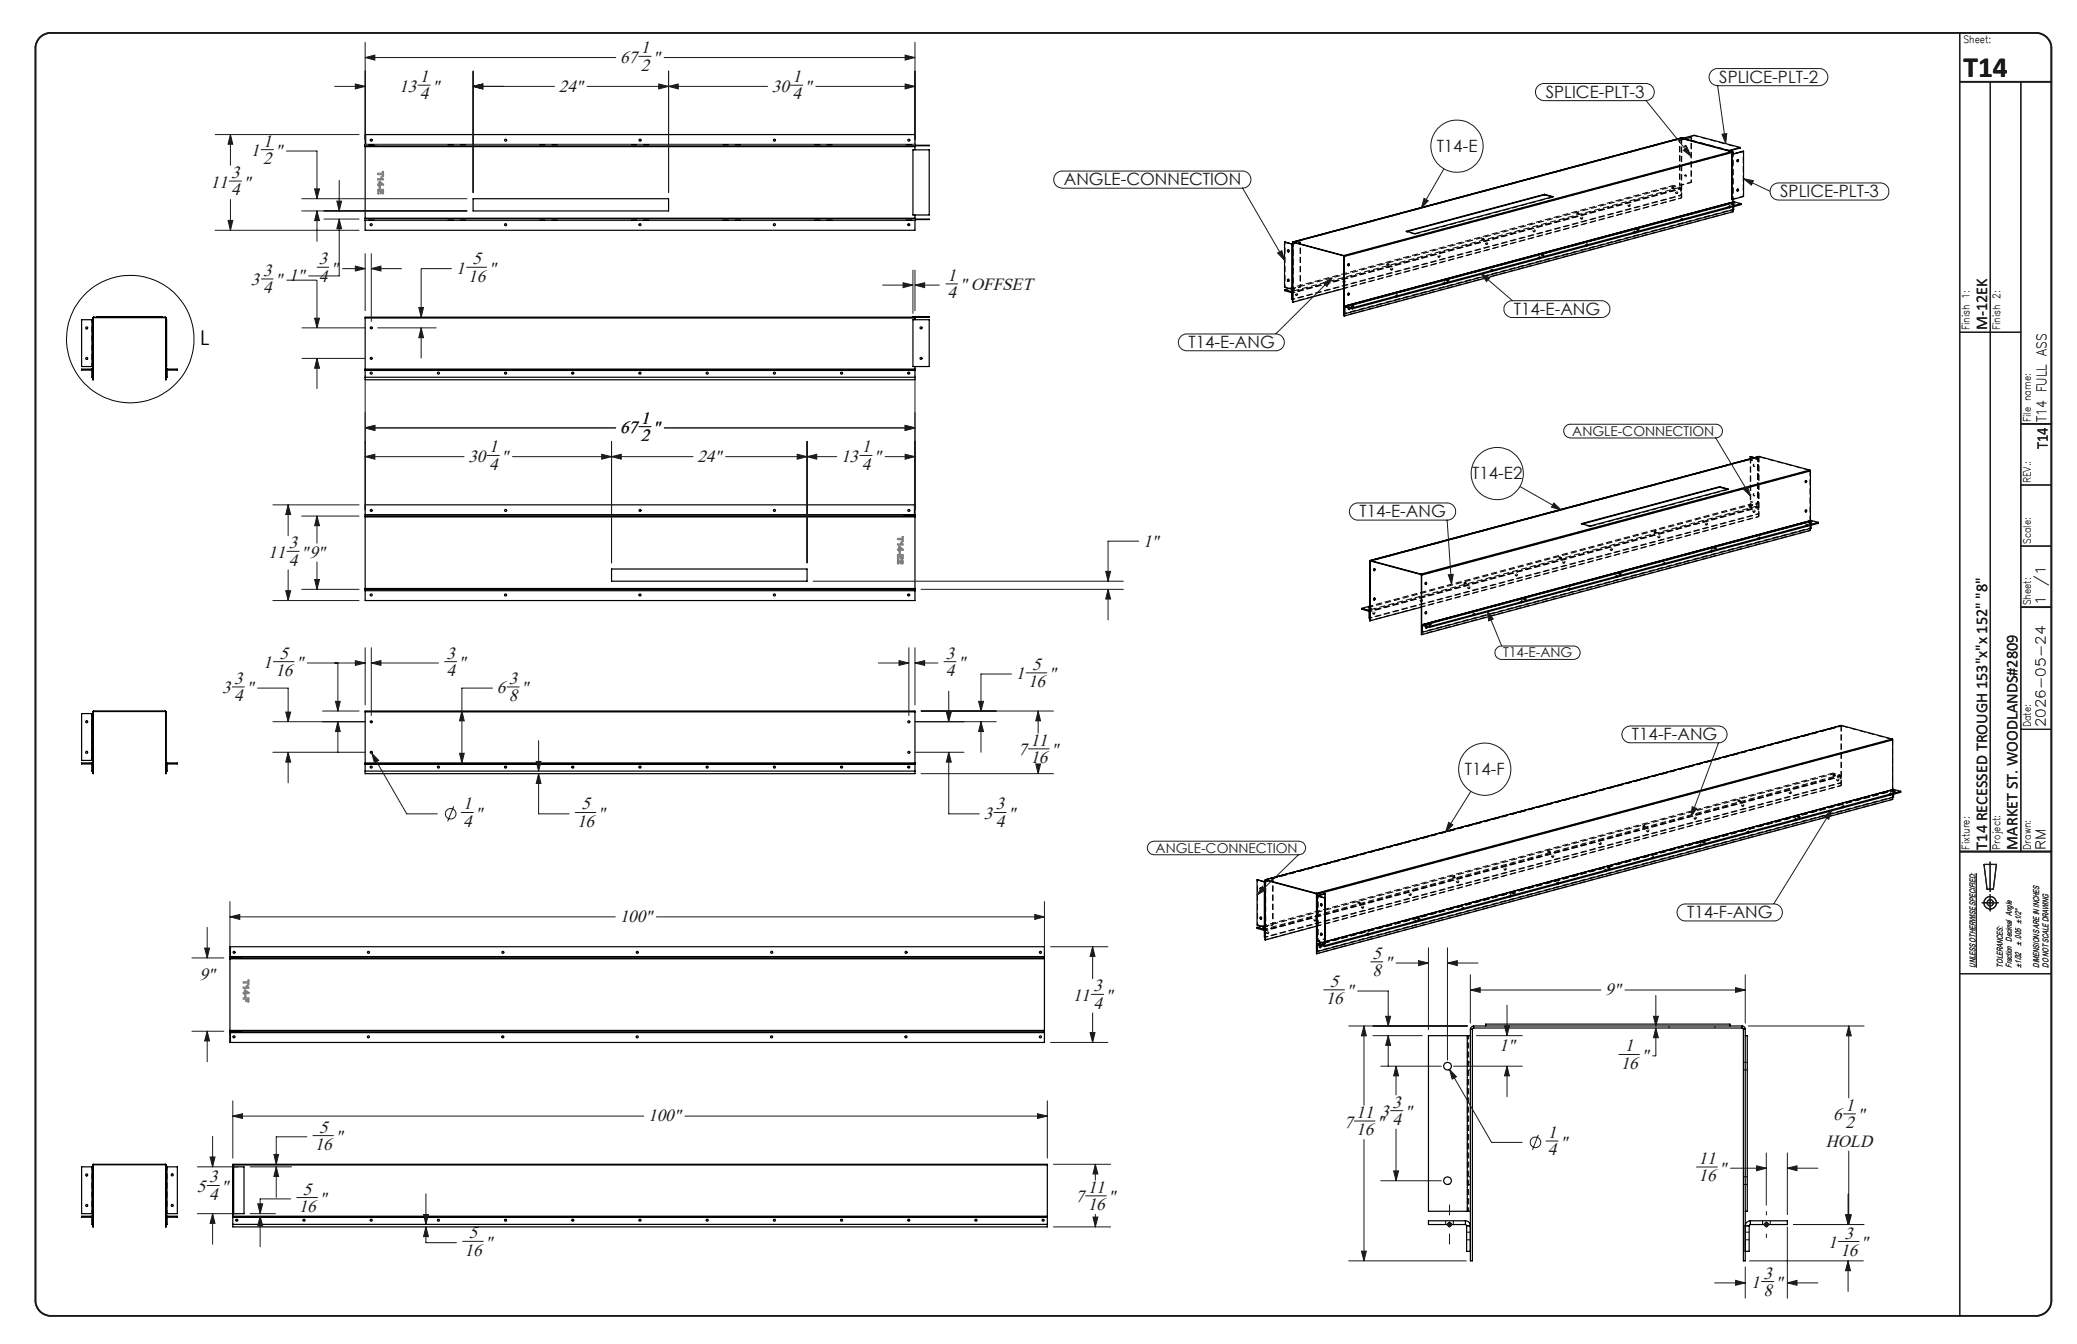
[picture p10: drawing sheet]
<svg xmlns="http://www.w3.org/2000/svg" width="432mm" height="279mm" viewBox="0 0 432 279" stroke-linecap="round" stroke-linejoin="round" font-family="sans-serif">
<defs><g id="words">
<text font-size="6.1" fill="#191924" x="408.2" y="16.1">T14</text>
<text font-size="4.2" x="41.6" y="71.8">L</text>
<g font-size="3.7" fill="#191924">
<text x="133.2" y="11.1">1</text>
<text x="87.3" y="17.1">1</text>
<text x="128.9" y="13.1">67</text>
<text x="133.2" y="14.7">2</text>
<text x="135.7" y="13.1">&quot;</text>
<text x="164.8" y="17.1">1</text>
<text x="83" y="19.1">13</text>
<text x="87.3" y="20.7">4</text>
<text x="89.8" y="19.1">&quot;</text>
<text x="116.2" y="19.1">24&quot;</text>
<text x="160.5" y="19.1">30</text>
<text x="164.8" y="20.7">4</text>
<text x="167.3" y="19.1">&quot;</text>
<text x="52.2" y="32.5">1</text>
<text x="54.7" y="30.5">1</text>
<text x="54.7" y="34.1">2</text>
<text x="57.2" y="32.5">&quot;</text>
<text x="43.8" y="39">11</text>
<text x="48.1" y="40.6">4</text>
<text x="48.1" y="37">3</text>
<text x="50.6" y="39">&quot;</text>
<text x="52.2" y="59.3">3</text>
<text x="54.7" y="57.4">3</text>
<text x="57.2" y="59.3">&quot; 1&quot;</text>
<text x="66.3" y="58.5">4</text>
<text x="66.3" y="54.9">3</text>
<text x="68.8" y="56.9">&quot;</text>
<text x="94.8" y="56.9">1</text>
<text x="97.3" y="58.5">16</text>
<text x="98.2" y="54.9">5</text>
<text x="101.6" y="56.9">&quot;</text>
<text x="197" y="58.4">1</text>
<text x="54.7" y="61">4</text>
<text x="197" y="62">4</text>
<text x="199.5" y="60.4">&quot; OFFSET</text>
<text x="133.2" y="88.1">1</text>
<text x="101.7" y="94.1">1</text>
<text x="128.9" y="90.1">67</text>
<text x="133.2" y="91.7">2</text>
<text x="135.7" y="90.1">&quot;</text>
<text x="179.2" y="94.1">1</text>
<text x="97.4" y="96">30</text>
<text x="101.7" y="97.7">4</text>
<text x="104.2" y="96">&quot;</text>
<text x="145" y="96">24&quot;</text>
<text x="174.9" y="96">13</text>
<text x="179.2" y="97.7">4</text>
<text x="181.7" y="96">&quot;</text>
<text x="237.6" y="113.6">1&quot;</text>
<text x="55.8" y="116">11</text>
<text x="60.1" y="114">3</text>
<text x="60.1" y="117.6">4</text>
<text x="62.6" y="116">&quot;9&quot;</text>
<text x="58.1" y="136.9">5</text>
<text x="92.8" y="136.9">3</text>
<text x="196.6" y="136.9">3</text>
<text x="48.7" y="142.2">3</text>
<text x="54.7" y="138.9">1</text>
<text x="57.2" y="140.5">16</text>
<text x="61.5" y="138.9">&quot;</text>
<text x="92.8" y="140.5">4</text>
<text x="95.3" y="138.9">&quot;</text>
<text x="105.8" y="142.2">3</text>
<text x="196.6" y="140.5">4</text>
<text x="199.2" y="138.9">&quot;</text>
<text x="211.2" y="141.2">1</text>
<text x="213.7" y="142.8">16</text>
<text x="214.6" y="139.2">5</text>
<text x="218" y="141.2">&quot;</text>
<text x="46.2" y="144.2">3</text>
<text x="48.7" y="145.8">4</text>
<text x="51.2" y="144.2">&quot;</text>
<text x="103.3" y="144.2">6</text>
<text x="105.8" y="145.8">8</text>
<text x="108.3" y="144.2">&quot;</text>
<text x="214.2" y="155.1">11</text>
<text x="211.7" y="157">7</text>
<text x="214.2" y="158.7">16</text>
<text x="218.5" y="157">&quot;</text>
<text x="96.3" y="171.9">4</text>
<text x="96.3" y="168.3">1</text>
<text x="98.8" y="170.3">&quot;</text>
<text x="120" y="171.9">16</text>
<text x="120.9" y="168.3">5</text>
<text x="124.3" y="170.3">&quot;</text>
<text x="204.5" y="170.3">3</text>
<text x="207" y="168.3">3</text>
<text x="207" y="171.9">4</text>
<text x="209.6" y="170.3">&quot;</text>
<text x="128.8" y="191.7">100&quot;</text>
<text x="41.5" y="203.7">9&quot;</text>
<text x="285.4" y="199.3">5</text>
<text x="285.4" y="202.9">8</text>
<text x="287.9" y="201.3">&quot;</text>
<text x="223" y="208.1">11</text>
<text x="227.3" y="206.1">3</text>
<text x="227.3" y="209.7">4</text>
<text x="229.8" y="208.1">&quot;</text>
<text x="275.6" y="208.7">16</text>
<text x="276.5" y="205.1">5</text>
<text x="279.9" y="207.1">&quot;</text>
<text x="333.7" y="206.9">9&quot;</text>
<text x="311.7" y="218.6">1&quot;</text>
<text x="337.8" y="218.6">1</text>
<text x="341.2" y="220.6">&quot;</text>
<text x="336.9" y="222.2">16</text>
<text x="134.8" y="233.1">100&quot;</text>
<text x="282" y="232.4">11</text>
<text x="287" y="232.3">3</text>
<text x="289.5" y="230.3">3</text>
<text x="292" y="232.3">&quot;</text>
<text x="381.1" y="232.9">6</text>
<text x="383.6" y="230.9">1</text>
<text x="386.2" y="232.9">&quot;</text>
<text x="65.4" y="239.1">16</text>
<text x="66.3" y="235.4">5</text>
<text x="69.7" y="237.4">&quot;</text>
<text x="279.4" y="234.4">7</text>
<text x="282" y="236">16</text>
<text x="286.2" y="234.4">&quot; 4</text>
<text x="321.8" y="236.6">1</text>
<text x="324.3" y="238.6">&quot;</text>
<text x="379.6" y="238.4">HOLD</text>
<text x="383.6" y="234.5">2</text>
<text x="43.5" y="245.8">3</text>
<text x="321.8" y="240.2">4</text>
<text x="353.1" y="245.6">16</text>
<text x="353.1" y="242">11</text>
<text x="357.4" y="244">&quot;</text>
<text x="40.9" y="247.8">5</text>
<text x="43.5" y="249.4">4</text>
<text x="46" y="247.8">&quot;</text>
<text x="62.1" y="251.9">16</text>
<text x="63" y="248.3">5</text>
<text x="66.4" y="250.3">&quot;</text>
<text x="223.6" y="250">7</text>
<text x="226.1" y="248">11</text>
<text x="226.1" y="251.6">16</text>
<text x="230.4" y="250">&quot;</text>
<text x="97.5" y="257.4">5</text>
<text x="383.5" y="257.5">3</text>
<text x="96.6" y="261">16</text>
<text x="100.9" y="259.4">&quot;</text>
<text x="380.1" y="259.5">1</text>
<text x="382.6" y="261.1">16</text>
<text x="386.9" y="259.5">&quot;</text>
<text x="364.1" y="267.8">1</text>
<text x="366.6" y="265.8">3</text>
<text x="366.6" y="269.4">8</text>
<text x="369.1" y="267.8">&quot;</text>
</g>
<g font-size="3.5" fill="#191924">
<text x="357.4" y="17.2">SPLICE-PLT-2</text>
<text x="321.3" y="20.3">SPLICE-PLT-3</text>
<text x="298.7" y="31.6">T14-E</text>
<text x="221.2" y="38.5">ANGLE-CONNECTION</text>
<text x="370.1" y="41">SPLICE-PLT-3</text>
<text x="314.7" y="65.4">T14-E-ANG</text>
<text x="247.1" y="72.4">T14-E-ANG</text>
<text x="306.1" y="99.7">T14-E2</text>
<text x="282.6" y="107.5">T14-E-ANG</text>
<text x="339.3" y="153.9">T14-F-ANG</text>
<text x="304.5" y="161.1">T14-F</text>
<text x="350.8" y="190.9">T14-F-ANG</text>
</g>
<g font-size="3.4" fill="#191924">
<text x="413.1" y="68.7" transform="rotate(-90 413.1 68.7)">M-12EK</text>
<text x="425.7" y="93.4" transform="rotate(-90 425.7 93.4)">T14</text>
<text x="413.1" y="176.6" transform="rotate(-90 413.1 176.6)">T14 RECESSED TROUGH 153&quot;x&quot;x 152&quot; &quot;8&quot;</text>
<text x="419.4" y="176.6" transform="rotate(-90 419.4 176.6)">MARKET ST. WOODLANDS#2809</text>
</g>
<g font-size="2.8" fill="#191924">
<text x="425.5" y="87.7" transform="rotate(-90 425.5 87.7)">T14 FULL ASS</text>
<text x="326.9" y="90.6">ANGLE-CONNECTION</text>
<text x="425.2" y="125.8" transform="rotate(-90 425.2 125.8)">1</text>
<text x="425.2" y="121.7" transform="rotate(-90 425.2 121.7)">/1</text>
<text x="312.5" y="136.7">T14-E-ANG</text>
<text x="425.2" y="151.2" transform="rotate(-90 425.2 151.2)">2026-05-24</text>
<text x="240.3" y="177.3">ANGLE-CONNECTION</text>
<text x="425.2" y="176.6" transform="rotate(-90 425.2 176.6)">RM</text>
</g>
<g font-size="2.1" fill="#191924">
<text x="408.2" y="8.9">Sheet:</text>
<text x="409.5" y="68.7" transform="rotate(-90 409.5 68.7)">Finish 1:</text>
<text x="415.8" y="68.7" transform="rotate(-90 415.8 68.7)">Finish 2:</text>
<text x="422.2" y="87.7" transform="rotate(-90 422.2 87.7)">File name:</text>
<text x="422.2" y="100.4" transform="rotate(-90 422.2 100.4)">REV.:</text>
<text x="422.2" y="113.1" transform="rotate(-90 422.2 113.1)">Scale:</text>
<text x="422.2" y="125.8" transform="rotate(-90 422.2 125.8)">Sheet:</text>
<text x="422.2" y="151.2" transform="rotate(-90 422.2 151.2)">Date:</text>
<text x="409.5" y="176.6" transform="rotate(-90 409.5 176.6)">Fixture:</text>
<text x="415.8" y="176.6" transform="rotate(-90 415.8 176.6)">Project:</text>
<text x="422.2" y="176.6" transform="rotate(-90 422.2 176.6)">Drawn:</text>
</g>
<g font-size="1.7" fill="#191924">
<text x="420.2" y="196.6" transform="rotate(-90 420.2 196.6)">± .005 ±1/2°</text>
<text x="410.7" y="201.1" transform="rotate(-90 410.7 201.1)">UNLESS OTHERWISE SPECIFIED:</text>
<text x="416.4" y="201.1" transform="rotate(-90 416.4 201.1)">TOLERANCES:</text>
<text x="418.3" y="201.1" transform="rotate(-90 418.3 201.1)">Fraction Decimal Angle</text>
<text x="420.2" y="201.1" transform="rotate(-90 420.2 201.1)">±1/32</text>
<text x="424" y="201.1" transform="rotate(-90 424 201.1)">DIMENSIONS ARE IN INCHES</text>
<text x="425.9" y="201.1" transform="rotate(-90 425.9 201.1)">DO NOT SCALE DRAWING</text>
</g>
</g></defs>
<g fill="none" stroke="#191924" stroke-width=".21">
<path d="M69.6 18h6.3M73.9 17.5l2 .5-2 .5zM75.9 12l2-.5v1zM75.9 8.8v20.2M75.9 12h52.1M86.9 17.7h2.5M98.4 18l2-.5v1zM98.4 18h16.9M98.4 14.8v25.2M122.1 18h37.5M132.8 11.7h2.6M136.9 17.5l2.1 .5-2.1 .5z"/>
<path d="M138.1 12h52.1M139 18l2-.5v1zM139 14.8v25.2M164.4 17.7h2.5M169.6 18h20.6M188.2 11.5l2 .5-2 .5zM188.2 17.5l2 .5-2 .5zM190.2 8.8v20.2M319.8 17.9l1-.5h21.4a1.78 1.78 0 0 1 1.7 1.7 1.78 1.78 0 0 1-1.7 1.8h-21.2a1.78 1.78 0 0 1-1.7-1.1 1.78 1.78 0 0 1 .5-1.9zM355.8 14.7l1.1-.4h21.3a1.78 1.78 0 0 1 1.8 1.7 1.78 1.78 0 0 1-1.8 1.8h-21.1a1.78 1.78 0 0 1-1.7-1.1 1.78 1.78 0 0 1 .4-2zM357.1 17.7l1.7 12.1M44.7 28h29.9"/>
<path d="M47.7 37.6h2.5M47.9 28l.5 2h-1zM47.9 28v6.4M54.3 31.1h2.5M59.5 31.4h6.4v9.9M65.4 39.3h1l-.5 2zM70.5 37.5v6.4M219.6 36.1l1.1-.5h37.6a1.78 1.78 0 0 1 1.8 1.7 1.78 1.78 0 0 1-1.8 1.8h-37.5a1.78 1.78 0 0 1-1.6-1.1 1.78 1.78 0 0 1 .4-1.9zM258.3 39.1l8.8 15M300.2 35.1l-4.7 8.2M342.2 20.8l9.4 11.7M350 31.3l.7-.7 .9 1.9z"/>
<path d="M358 27.9l1-.1-.2 2zM362.5 37.1l2 .5-.4 .9zM362.5 37.1l5.5 2.7M368.5 38.5l1.1-.5h21.3a1.78 1.78 0 0 1 1.8 1.8 1.78 1.78 0 0 1-1.8 1.8h-21.1a1.78 1.78 0 0 1-1.7-1.1 1.78 1.78 0 0 1 .4-2zM44.7 47.9h29.9M47.4 45.8h1l-.5 2.1zM47.9 41.5v6.4M54.3 58h2.5M59.5 58.2h6.4v10M62.7 43.9h34.4M62.7 41.3h34.4M65.9 55.6h2.5"/>
<path d="M65.9 43.9l.5 2h-1zM65.9 43.9v6.3M67.3 45.5h7.3M70 41.8h1l-.5 2.1zM70.5 45.5l.5 2.1h-1zM70.5 45.5v11.9h-6.3M71.2 55.8h4.7M73.9 55.3l2 .5-2 .5zM75.9 52.7v12M77.2 55.8l2-.5v1zM77.2 52.7v14.2M77.2 55.8h6.3"/>
<path d="M93.9 55.8h-6.3v10.1M96.9 55.6h4.3M183.4 59.3h6.4M187.7 58.8l2.1 .5-2.1 .5zM189.8 56.1v9.1M190.2 59.3l2-.5v1zM190.2 56.1v8.6M190.2 59.3h5.1M196.6 59h2.5M265.6 52.6l.9-.5 .6 2zM275.1 58.8l1.8-1-1 1.7zM276.9 57.8l-11.6 11.6"/>
<path d="M296.1 41.2l.8 .5-1.4 1.6zM307.8 56.8l1.9 1-.7 .7zM307.8 56.8l6.6 5.7M62.7 68.2h13.2M62.7 74.5h13.2M65.4 66.1h1l-.5 2.1zM65.9 74.5l.5 2.1h-1zM65.9 74.5v6.4M75.9 78v28M78.5 68.2h12.2M87.1 63.9h1l-.5 2zM87.6 68.2l.5 2h-1z"/>
<path d="M87.6 68.2v6.3M190.2 78v28M245.4 70.1a1.82 1.82 0 0 1 1.3-.7h18.6a1.75 1.75 0 0 1 1.7 1.8 1.75 1.75 0 0 1-1.7 1.7h-18.6a1.73 1.73 0 0 1-1.6-1 1.73 1.73 0 0 1 .3-1.8zM313.2 63l1-.5h18.8a1.75 1.75 0 0 1 1.7 1.8 1.75 1.75 0 0 1-1.7 1.7h-18.6a1.73 1.73 0 0 1-1.6-1.1 1.73 1.73 0 0 1 .4-1.9zM75.9 88.9l2-.5v1.1zM75.9 94.9l2-.5v1.1zM75.9 89l2-.6v1.1zM75.9 89h52.1M75.9 88.9h52.1M75.9 94.9h20.6M101.3 94.7h2.5M106.5 94.9h37.6"/>
<path d="M125.1 94.4l2 .5-2 .6zM127.1 94.9l2.1-.5v1.1zM127.1 91.8v25.2M132.8 88.7h2.6M138.1 89h52.1M138.1 88.9h52.1M150.8 94.9h23.2M165.7 94.4l2.1 .5-2.1 .6zM167.8 94.9l2-.5v1.1zM167.8 91.8v25.2M178.8 94.7h2.5M184 94.9h6.2"/>
<path d="M188.2 88.4l2 .5-2 .6zM188.2 94.4l2 .5-2 .6zM188.2 88.4l2 .6-2 .5zM325.4 88.7l1-.5h30.3a1.43 1.43 0 0 1 1.4 1.4 1.43 1.43 0 0 1-1.4 1.5h-30.2a1.46 1.46 0 0 1-1.3-.9 1.46 1.46 0 0 1 .2-1.5zM356.7 91l7.3 12.2M56.7 105h17.9M59.7 114.6h2.5M59.9 105l.5 2h-1zM59.9 105v6.3M59.9 118.5v6.3M62.7 107.3h11.9M65.9 107.3l.5 2h-1z"/>
<path d="M65.9 107.3v5.6M65.9 116.8v5.7M229.9 118.8h1l-.5 2zM236.7 112.5h-6.3v8.3M281.1 105.1l1-.5h18.7a1.78 1.78 0 0 1 1.8 1.7 1.78 1.78 0 0 1-1.8 1.8h-18.5a1.78 1.78 0 0 1-1.6-1.1 1.78 1.78 0 0 1 .4-1.9zM300.8 108.1l1 13.4M301.1 119.5l1-.1-.3 2.1zM316 101.1l8.6 4.9M323 104.6l1.6 1.4-2.1-.6zM362.5 101.7l.8-.5 .7 2zM56.7 124.8h17.9M56.8 137.5h4.3"/>
<path d="M59.4 122.8h1l-.5 2zM62.7 122.5h11.9M63.9 137.8h12M65.4 120.5h1l-.5 2zM70.2 137.8v10M73.9 137.3l2 .5-2 .5zM75.9 134.7v11.8M77.2 137.8l2-.5v1zM77.2 134.7v14.1M77.2 137.8h14M92.4 137.5h2.5M169.1 120.8h64.4"/>
<path d="M182.6 137.8h6.3M186.9 137.3l2 .5-2 .5zM188.9 134.7v14.1M190.2 137.8l2-.5v1zM190.2 134.7v11.8M190.2 137.8h4.8M191.5 122.5h42M196.3 137.5h2.5M213.3 139.9h4.3M230.4 122.5l.5 2h-1zM230.4 122.5v6.4M309.2 127l1.2 1.7-.9 .4z"/>
<path d="M309.2 127l3 7.2M311.1 134.8l.9-.5h15.1a1.39 1.39 0 0 1 1.4 1.4 1.39 1.39 0 0 1-1.4 1.4h-14.9a1.39 1.39 0 0 1-1.3-.8 1.39 1.39 0 0 1 .2-1.5zM48.3 142.8h2.5M53.6 143.1h6.3v6.9M56.7 156.4h19.2M56.7 150h19.2M59.4 148h1l-.5 2zM59.9 156.4l.5 2h-1zM59.9 156.4v6.3M67.1 147.8h7.5M69.7 145.8h1l-.5 2zM70.2 150l.5 2.1h-1z"/>
<path d="M70.2 150v6.4M77.3 156.6l1.4 1.5-.8 .5zM77.3 156.6l7.3 12.6h6.3M95.5 156.6h1l-.5 2zM96 147.8l.5 2.1h-1zM102.4 143.1h-6.4v15.5M105.4 142.8h2.5M111.5 158.3h1l-.5 2zM112 154v6.3M190.2 156.4h10.2M190.2 150h16.9M191.5 147.8h27.5"/>
<path d="M196.7 148h1.1l-.6 2zM197.2 156.4l.6 2h-1.1zM197.2 156.4v12.8h6.4M197.2 143.7v6.3M203.4 145.8h1.1l-.6 2zM203.9 150l.6 2.1h-1.1zM203.9 150v6.4M210.3 140.1h-6.4v7.7M213.8 155.7h4.3M215.3 158.8h1l-.5 2zM215.8 147.8l.5 2.1h-1zM215.8 147.8v4.6"/>
<path d="M215.8 159.5v1.3M337.6 151.6a1.82 1.82 0 0 1 1.3-.7h18.4a1.75 1.75 0 0 1 1.8 1.8 1.75 1.75 0 0 1-1.8 1.7h-18.4a1.73 1.73 0 0 1-1.5-1 1.73 1.73 0 0 1 .2-1.8zM357.3 154.4l-5.8 15.4M94.3 167.6l-1.2 3.1M95.9 168.9h2.5M112 160.8l.5 2.1h-1zM112 160.8v8.4h6.3M119.6 168.9h4.3M191.5 160.8h27.5M206.6 168.9h2.6M239 175.2l.9-.3h30.1a1.41 1.41 0 0 1 1.4 1.4 1.41 1.41 0 0 1-1.4 1.4h-30.1a1.41 1.41 0 0 1-1.3-.9 1.41 1.41 0 0 1 .4-1.6zM270 177.6l-8.7 8.5"/>
<path d="M301.2 171l.8 .5-1.5 1.5zM305.8 164.5l-5.3 8.5M351.8 167.7l.9 .4-1.2 1.7zM379.3 169.8l1.5-1.5-.6 2zM380.8 168.3l-12 19.6M39.9 199.1h6.6M42.5 197.1h1.1l-.5 2zM43.1 192.8v6.3M47.8 190.6l2-.5v1zM47.8 187.4v10.5M47.8 190.6h80.1M136.5 190.6h80.6"/>
<path d="M215.1 190.1l2 .5-2 .5zM217.1 187.4v10.5M218.4 196.8h11.9M227.2 196.8l.4 2h-1zM227.2 196.8v6.6M262.4 184.3l.7 .7-1.8 1.1zM285 200h2.5M294.9 199.7l2.1 .5-2.1 .5zM297 197v17M300.9 197v23.4M349.1 188.5a1.64 1.64 0 0 1 1.3-.6h18.4a1.76 1.76 0 0 1 1.8 1.8 1.76 1.76 0 0 1-1.8 1.8h-18.4a1.77 1.77 0 0 1-1.6-1.1 1.77 1.77 0 0 1 .3-1.9zM410.9 181.5v19.6"/>
<path d="M39.9 214.4h6.6M43.1 214.4l.5 2h-1.1zM43.1 214.4v6.3M218.4 216.7h11.9M226.6 214.7h1l-.4 2zM226.9 206.7h2.5M227.2 210.6v6.1M275.2 205.8h4.3M280.4 213.3h24.7M282.3 206h6.3v7.3M283.6 213.3l.5 2h-1.1zM283.6 213.3v16.5"/>
<path d="M285.4 215.3h10.3M288.1 211.3h1l-.5 2zM288.6 215.3l.5 2h-1zM288.6 215.3v6.4M290.2 200.2h6.8M300.9 200.2l2.1-.5v1zM300.9 200.2h6.4M305.7 205.8l2-.5v1zM305.7 202.6v10.1M305.7 205.8h27.1M307 215.3h9.5M312.8 213.3h1l-.5 2z"/>
<path d="M313.3 209v6.3M336.5 219.2h4.3M337.8 205.8h25M343.7 211.3h1.1l-.6 2zM344.2 213.7l.6 2h-1.1zM344.2 213.7v5.8h-.6M344.2 206.9v6.4M360.8 205.3l2 .5-2 .5zM362.8 202.6v10.1M363.5 213.3h24M384.4 213.3l.5 2h-1zM384.4 213.3v14.9"/>
<path d="M44.2 236.2v6.4M48.4 232l2-.5v1zM48.4 228.8v12M48.4 232h85.4M56.9 240h1l-.5 2zM63.8 236.3h-6.4v5.7M65.1 236.1h4.2M142.4 232h75.3M215.7 231.5l2 .5-2 .5zM217.7 228.8v12M281.6 233h4.3M283.6 236.9v25.2"/>
<path d="M287.1 221.7h12.5M289.1 230.9h2.5M290.2 221.7l.6 2h-1.1zM290.2 221.7v5.9M290.2 234.7v10.8M301.3 222.3l1.5 1.5-.9 .5zM301.3 222.3l8.8 15.2h6.3M302.2 221.7h14.3M313.3 221.7l.5 2h-1zM313.3 221.7v6.3M319.8 235.9l-1.2 3.1M321.4 237.2h2.5"/>
<path d="M367.2 239.7v10.8M371.6 239.7v12.8M383.3 231.6h2.5M384.4 239.3v15.3M41 242.6h8.5M41 252.3h8.5M43.1 246.5h2.5M43.7 240.5h1l-.5 2.1zM44.2 252.3l.5 2h-1zM44.2 252.3v6.4M52 242.6h8.6M52 252.3h5.3"/>
<path d="M53.6 250.3h1l-.5 2zM54.1 252.8l.5 2h-1zM54.1 252.8v6.4M57.4 242.6l.5 2h-1zM57.4 242.6v6.3M60.4 249.2h-6.3v3.1M61.7 249h4.3M88.1 252.5h1l-.6 2zM88.5 255.1l.6 2h-1zM88.5 255.1v3.2h6.4M88.5 248.2v6.3M96.2 258.1h4.3"/>
<path d="M219 255.1h11.9M219 242h11.9M225.7 248.6h4.3M227.2 253h1l-.5 2.1zM227.7 242l.5 2.1h-1zM227.7 242v3.3M227.7 252.4v2.7M287.1 245.5h12.5M289.7 243.4h1.1l-.6 2.1zM352.7 242.6h4.3M359.8 242.9h7.4M365.2 242.4l2 .5-2 .5z"/>
<path d="M371.6 242.9l2-.5v1zM371.6 255.1v14.8M371.6 242.9h6.3M372.9 254.6h14.6M382.2 258.1h4.3M383.7 252.6h1l-.5 2zM383.9 252.6h1l-.5 2zM384.2 248.2v6.4M280.4 262.1h24.4M283 260.1h1.1l-.5 2zM356.5 266.7h6.3M360.8 266.2l2 .5-2 .5z"/>
<path d="M362.8 263.4v6.5M363.7 262.1h23.7M366.2 266.4h2.6M371.6 266.7l2-.5v1zM371.6 266.7h6.3M384.2 262.1l.5 2.1h-1zM384.2 262.1v6.4"/>
<circle cx="302.9" cy="30.4" r="5.4"/>
<circle cx="311.3" cy="98.4" r="5.4"/>
<circle cx="308.7" cy="159.9" r="5.4"/>
<circle cx="93.7" cy="169.2" r="1.09"/>
<circle cx="319.2" cy="237.5" r="1.1"/>
</g>
<g fill="none" stroke="#191924" stroke-width=".25">
<path d="M407.4 6.8v266.7M413.8 17v160M420.1 17v160M407.4 69.1h12.7M420.1 113.5h6.4M420.1 100.8h6.4M420.1 151.6h6.4M407.4 177h19.1M412.5 179.7h2.5l-.6 5.2h-1.3zM413.7 179.2v6.1M412.1 187.7h3.3M413.7 186v3.4"/>
<path d="M407.4 202.4h19.1"/>
<circle cx="413.7" cy="187.7" r=".66"/>
<circle cx="413.8" cy="187.7" r="1.29"/>
</g>
<path d="M8.2 7.9a3.3 3.3 0 0 1 2.3-1.1h412.8a3.2 3.2 0 0 1 3.2 3.2v260.4a3.2 3.2 0 0 1-3.2 3.1h-412.8a3.2 3.2 0 0 1-3.1-3.1v-260.4a3.2 3.2 0 0 1 .8-2.1zM407.4 17h19.1M420.1 88.1h6.4M420.1 126.2h6.4M407.4 177h19.1" fill="none" stroke="#191924" stroke-width=".35"/>
<g fill="none" stroke="#000" stroke-width=".21" stroke-dasharray="1.3 .6" stroke-dashoffset=".4" stroke-linecap="butt">
<path d="M361.8 30.8l-9.6-2.6M300.4 59v-.1a.17 .17 0 0 0 .1-.2 .17 .17 0 0 0-.3 0 .17 .17 0 0 0 0 .2M310.2 56.4l.1-.1a.17 .17 0 0 0 0-.2 .17 .17 0 0 0-.2-.1 .17 .17 0 0 0-.1 .2M320.1 53.7h.1a.17 .17 0 0 0 0-.3 .17 .17 0 0 0-.2 0 .17 .17 0 0 0-.1 .2M330 51.1v-.1a.17 .17 0 0 0 .1-.2 .17 .17 0 0 0-.2-.1 .17 .17 0 0 0-.1 .2M339.9 48.4a.17 .17 0 0 0 .1-.3 .17 .17 0 0 0-.3 0 .17 .17 0 0 0 0 .2M349.7 45.8l.1-.1a.17 .17 0 0 0 0-.2 .17 .17 0 0 0-.2-.1 .17 .17 0 0 0-.1 .3M359.6 43.1h.1a.17 .17 0 0 0 0-.3 .17 .17 0 0 0-.2 0 .17 .17 0 0 0-.1 .2M360.5 42.2v.7M280.4 64.3l-.2-.2a.16 .16 0 0 1 .1-.2 .16 .16 0 0 1 .2 .1M290.5 61.7v-.1a.17 .17 0 0 0 .1-.2 .17 .17 0 0 0-.3-.1 .17 .17 0 0 0 0 .2M364 95.8v-.9"/>
<path d="M364.7 95.1l.7 .2M364.8 95.1l.7 .2M336.2 120v-.1a.17 .17 0 0 0 .1-.2 .17 .17 0 0 0-.3-.1 .17 .17 0 0 0 0 .2M346.1 117.3a.17 .17 0 0 0 .1-.3 .17 .17 0 0 0-.3 0 .17 .17 0 0 0 0 .2M355.9 114.7l.1-.1a.17 .17 0 0 0 0-.2 .17 .17 0 0 0-.2-.1 .17 .17 0 0 0-.1 .2M365.8 112h.1a.17 .17 0 0 0 0-.3 .17 .17 0 0 0-.2 0 .17 .17 0 0 0-.1 .2M375.7 109.4l.1-.1a.17 .17 0 0 0 0-.2 .17 .17 0 0 0-.2-.1 .17 .17 0 0 0-.1 .3M376.5 108.4v.8M296.5 130.5l-.2-.1a.16 .16 0 0 1 .1-.2 .16 .16 0 0 1 .2 .1M306.5 127.9l.1-.1a.17 .17 0 0 0 0-.2 .17 .17 0 0 0-.2 0 .17 .17 0 0 0-.1 .2M316.4 125.3l.1-.1a.17 .17 0 0 0 0-.2 .17 .17 0 0 0-.2-.1 .17 .17 0 0 0-.1 .2M326.3 122.6l.1-.1a.17 .17 0 0 0 0-.2 .17 .17 0 0 0-.2 0 .17 .17 0 0 0-.1 .2"/>
<path d="M343.7 178.5l.1-.1a.17 .17 0 0 0 0-.2 .17 .17 0 0 0-.2-.1 .17 .17 0 0 0-.1 .2M353.6 175.8l.1-.1a.17 .17 0 0 0 0-.2 .17 .17 0 0 0-.2 0 .17 .17 0 0 0-.1 .2M363.5 173.2v-.1a.17 .17 0 0 0 .1-.2 .17 .17 0 0 0-.2-.1 .17 .17 0 0 0-.1 .2M373.4 170.5v-.1a.17 .17 0 0 0 .1-.2 .17 .17 0 0 0-.3 0 .17 .17 0 0 0 0 .2M382.8 163.3l-109.1 29.2M383.2 167.9l.1-.1a.17 .17 0 0 0 0-.2 .17 .17 0 0 0-.2-.1 .17 .17 0 0 0-.1 .2M393.1 165.2h.1a.17 .17 0 0 0 0-.3 .17 .17 0 0 0-.2 0 .17 .17 0 0 0-.1 .2M393.7 164.3v.8M274.4 197l-.2-.3 .3-.1M275.4 186.7v-.9M284.5 194.3a.17 .17 0 0 0 .1-.3 .17 .17 0 0 0-.3 0 .17 .17 0 0 0 0 .2M294.3 191.7l.1-.1a.17 .17 0 0 0 0-.2 .17 .17 0 0 0-.2-.1 .17 .17 0 0 0-.1 .3"/>
<path d="M304.2 189h.1a.17 .17 0 0 0 0-.3 .17 .17 0 0 0-.2 0 .17 .17 0 0 0-.1 .2M314.1 186.4l.1-.1a.17 .17 0 0 0 0-.2 .17 .17 0 0 0-.2-.1 .17 .17 0 0 0-.1 .3M324 183.8v-.1a.17 .17 0 0 0 .1-.3 .17 .17 0 0 0-.3 0 .17 .17 0 0 0 0 .2M333.9 181.1v-.1a.17 .17 0 0 0 .1-.2 .17 .17 0 0 0-.3-.1 .17 .17 0 0 0-.1 .3M300.6 253.8v.8M302.1 254.6v-.8M304.7 253.8v.8M304.9 254.8h.8M304.9 257.7h.8M305.7 256.2h-.8M362.9 254.8h.8M362.9 257.7h.8"/>
<path d="M363.7 256.2h-.8M363.9 254.6v-.8M366.4 253.8v.8M368 254.6v-.8"/>
</g>
<g fill="none" stroke="#000" stroke-width=".21" stroke-dasharray="1.3 .6" stroke-linecap="butt">
<path d="M347.6 39v.2M347.9 38.5v.2M348 39.2v-.2M348.7 39.8h-.2M349.2 38.6v-.1M349.3 38.9l.2 .4M349.3 39.1l.1 .1M349.3 38.9v.2M349.4 39.2l.1 .1M349.5 28.8l.1-.2M349.6 28.8l.1-.1M349.6 28.8h-.1"/>
<path d="M349.7 28.6v.1M350.3 30.7h.1M350.3 36.8h.1M350.5 30.3h-.1M350.5 36.4h-.1M352.2 28.2v-.1M360.2 31.5v.1M360.2 31.5v-.1M360.3 31.6h-.1M267.8 58v.1M267.9 52.3h.1M267.9 58.5l.1-.1"/>
<path d="M268.7 50.7h.1M270.3 50.3h.1M270.3 59.7h.1M279.3 58.7l.1 .1M279.6 58.4l-.2-.1M280.3 54.8l-.1 .2 .1 .2M280.4 54.8h-.1M288.3 54.9v.2M288.8 55.1v-.2M289.2 56.1h.1M289.4 55.7h-.1M292.4 48.2v-.1"/>
<path d="M292.6 48.1l-.2 .1M294.2 48.7l28.7-7.7M294.2 48.7v-.1M299 53.4l.2 .1M299.3 53.1l-.1-.1M300.1 59l.1 .1M300.2 58.9v.2M300.4 58.6h-.2M300.8 58.2v.2M301.2 58.4v-.2M308.1 49.6v.2M308.5 49.8v-.2"/>
<path d="M308.9 50.8h.2M309.2 50.4h-.2M310 56.4h.1M310 56.2l.1 .2M310.2 56h-.1M318.8 48.1l.2 .1M319.1 47.8l-.2-.1M319.9 53.7l.1 .1M319.9 53.6l.1 .2M320.1 53.4l-.1-.1M320.5 52.9v.2M320.9 53.1v-.2"/>
<path d="M322.9 41v-.1M322.9 41l-.2-.1M327.9 44.3v.2M328.3 44.5v-.2M328.7 45.5h.1M328.9 45.1h-.1M329.7 51.1h.2M329.8 50.9l.1 .2M330 50.7h-.2M338.6 42.9h.1M338.8 42.5l-.1-.1M339.6 48.4l.2 .1"/>
<path d="M339.7 48.3l.1 .2M339.9 48.1l-.2-.1M340.3 47.6v.2M340.7 47.8v-.2M348.4 40.2h.2M349.4 40.6h.1M349.5 45.8h.1M349.5 45.7l.1 .1M349.6 41.1h-.1M349.7 45.4h-.1M359.4 43.1l.1 .1M359.4 43l.1 .2"/>
<path d="M359.6 42.8l-.1-.1M360 42.3v.2M360.3 44h-.1M360.3 42.1l.2 .1M360.4 41.9l-.1 .2M360.5 42.5v-.2M360.5 43.5h-.2M360.5 42.1v.1M360.5 42.1v-.2M362.4 40.8h.1M17.9 76.7v.2M18.4 76.9v-.2"/>
<path d="M19 76.7v.2M19.1 77h.2M19.1 77.8h.2M19.2 68.4h.1M19.2 74.7h.1M19.3 77.4h-.2M19.3 67.9h-.1M19.3 74.3h-.1M19.4 66.1h-.1M19.5 65.9v.1M30.3 66v-.1M32.9 66v-.1"/>
<path d="M34.4 66v-.1M34.4 68.4h.1M34.4 74.7h.1M34.5 66.1h-.1M34.5 77h.3M34.5 67.9h-.1M34.5 74.3h-.1M34.5 77.8h.3M34.5 68.4h.2M34.5 74.7h.2M34.7 67.9h-.2M34.7 74.3h-.2"/>
<path d="M34.8 77.4h-.3M34.8 76.9v-.2M35.5 76.7v.2M35.9 76.9v-.2M268.6 60.2v.2M268.7 60.1h.1M268.7 60.1h-.1M268.7 60.2l.2-.1M268.9 60.1h-.2M269 60.4v-.2M269.4 61.4h.2M269.7 61h-.2"/>
<path d="M280.3 60.9l-.1 .2 .1 .2M280.3 64.3h.2M280.4 60.9h-.1M280.6 63.9h-.2M280.7 64.1l-.2-.1M281 63.5v.2M281.4 63.7v-.2M290.2 61.7h.2M290.3 61.5l.1 .2M290.5 61.3h-.2M363.9 95.8h.1M363.9 95.8v-.5"/>
<path d="M364.7 96.5h-.1M364.7 97l.1-.1M365.4 95.3v.1M365.4 95.3h.1M365.5 95.4h-.1M365.5 95.3v.1M365.6 95l.1-.1M365.7 95h-.1M365.7 94.9v.1M375.4 99.9l-.1 .2 .1 .2M375.5 99.9h-.1M376.3 97.8v.1"/>
<path d="M376.3 97.8v-.1M376.4 97.9h-.1M285.5 118.4l.3-.2M285.6 118.6h.1M285.7 118.6l-.2-.2M285.8 118.2h-.1M315.1 119.7h.2M315.4 119.3h-.2M324.2 115.8v.2M324.6 116v-.2M325 117l.1 .1M325.3 116.7l-.2-.1"/>
<path d="M328.8 109v-.1M329 108.9l-.2 .1M330.6 109.4v-.1M330.6 109.4l28.7-7.7M334.9 114.4h.1M335.1 114h-.1M335.9 120h.2M336 119.8l.1 .2M336.2 119.6h-.2M336.6 119.2v.2M337 119.4v-.2M343.9 110.5v.2"/>
<path d="M344.3 110.7v-.2M344.7 111.7l.2 .1M345 111.4l-.1-.1M345.8 117.3l.1 .1M345.9 117.2v.2M346.1 116.9h-.2M354.6 109.1h.2M354.9 108.7h-.2M355.7 114.7h.1M355.7 114.5l.1 .2M355.9 114.3h-.1M356.3 113.9v.2"/>
<path d="M356.8 114.1v-.2M359.3 101.7v-.1M359.3 101.7h-.2M363.7 105.3v.2M363.9 105.1l.1 .1M364 104.3h-.1M364.1 105.5v-.2M364.5 106.5h.2M364.7 102.6l-.1 .1M364.7 103.1h.1M364.8 106.1l-.2-.1M365.4 105.2l.2 .3"/>
<path d="M365.4 105.4l.1 .1M365.4 105.2v.2M365.4 104.7l.1 .1M365.5 105.5h.1M365.5 106.8l.1 .1M365.5 104.7v.1M365.5 104.7h-.1M365.6 112l.1 .1M365.6 111.9l.1 .2M365.7 107.4h-.1M365.8 111.7l-.1-.1M375.4 106l-.1 .2 .1 .2"/>
<path d="M375.4 109.4h.2M375.5 109.3l.1 .1M375.5 106h-.1M375.7 109h-.2M376.1 108.6v.2M376.4 110.3l-.1-.1M376.4 108.4h.1M376.5 108.2l-.1 .2M376.5 108.8v-.2M376.5 109.8l-.1-.1M376.6 108.4h-.1M376.6 108.4v-.2"/>
<path d="M284.6 126.4v.2M284.8 126.5l.2-.1M285 126.4h-.2M285.1 126.6v-.2M285.5 127.6l.1 .1M285.5 124.5l.3-.2M285.6 124.7h.1M285.7 124.7l-.2-.2M285.7 127.3l-.1-.1M285.8 124.3h-.1M295.4 125h.1M295.6 124.6h-.1"/>
<path d="M296.3 121.5h.1M296.3 127.6h.1M296.4 121l-.2 .3 .2 .2M296.4 127.2l-.2 .2 .2 .2M296.4 130.6h.2M296.5 121.1l-.1-.1M296.5 127.2h-.1M296.7 130.2l-.2-.1M296.8 130.3l-.3-.1M297.1 129.8v.2M297.5 130v-.2M304.4 121.1v.2"/>
<path d="M304.8 121.3v-.2M305.2 122.3l.2 .1M305.5 122l-.2-.1M306.3 127.9h.1M306.3 127.8l.1 .1M306.5 127.5h-.1M316.2 125.3h.1M316.2 125.1l.1 .2M316.4 124.9l-.1-.1M316.8 124.5v.2M317.3 124.7v-.2M326 122.6l.2 .1"/>
<path d="M326.1 122.5l.1 .2M326.3 122.2h-.2M17.9 158.6v.2M18.4 158.8v-.2M19 158.6v.2M19.1 158.9h.2M19.1 159.7h.2M19.3 150.2h.1M19.3 156.6h.1M19.3 159.2h-.2M19.4 148h-.1M19.4 149.8h-.1"/>
<path d="M19.4 156.2h-.1M19.5 147.8v.1M30.3 147.9v-.1M32.9 147.9v-.1M34.4 147.9v-.1M34.4 156.6h.1M34.4 150.2h.1M34.5 148h-.1M34.5 158.9h.3M34.5 156.2h-.1M34.5 149.8h-.1M34.5 159.7h.3"/>
<path d="M34.8 159.2h-.3M34.8 158.8v-.2M35.5 158.6v.2M35.9 158.8v-.2M382.7 150.9l.1-.1M382.8 150.9h.1M382.8 150.9h-.1M382.9 150.8v.1M393.4 153.7v.1M393.4 153.7v-.1M393.5 153.8h-.1M321.8 177v.2"/>
<path d="M322.3 177.2v-.2M322.7 178.2h.1M322.9 177.8h-.1M332.5 175.5l.2 .1M332.8 175.2l-.1-.1M341.6 171.7v.2M342 171.9v-.2M342.4 172.9h.2M342.7 172.5h-.2M343.5 178.5h.1M343.5 178.3l.1 .2M343.7 178.1l-.1-.1"/>
<path d="M352.3 170.2l.2 .1M352.6 169.9l-.2-.1M353.4 175.8h.1M353.4 175.7l.1 .1M353.6 175.4h-.1M354 175v.2M354.4 175.2v-.2M361.4 166.4v.2M361.8 166.6v-.2M362.2 167.6h.1M362.4 167.2h-.1M363.2 173.2h.2"/>
<path d="M363.3 173l.1 .2M363.5 172.8h-.2M372.1 164.9l.1 .1M372.3 164.6l-.1-.1M373.1 170.5l.2 .1M373.2 170.4l.1 .2M373.4 170.1h-.2M373.8 169.7v.2M374.2 169.9v-.2M381.1 160.7v.2M381.1 161.1v.2M381.5 161.3v-.2"/>
<path d="M381.9 162.3h.2M382.2 161.9h-.2M382.5 161.1l.2 .3M382.5 161.3l.1 .1M382.5 161.1v.2M382.6 161.4h.1M382.6 162.7l.1 .1M382.8 163.3h-.1M383 167.9h.1M383 167.7l.1 .2M383.2 167.5h-.1M392.9 165.2l.1 .1"/>
<path d="M392.9 165.1l.1 .2M393.1 164.9l-.1-.1M393.5 164.3h.2M393.5 166.2h-.1M393.5 164.4v.2M393.6 164.1l-.1 .2M393.7 165.7h-.2M393.7 164.3v-.2M394 164.6v-.2M262.2 191.1v-.1M262.6 192.9v.2M263 192.7h.1"/>
<path d="M263 192.7h-.1M263 193.1v-.2M263 183.3h.1M263.4 194.1h.1M263.7 193.7l-.2-.1M264.6 182.9h.1M264.6 192.3h.1M273.3 191.4h.1M273.5 191h-.1M273.9 195.6h.1M274 195.6h-.1M274.3 197h.2"/>
<path d="M274.6 196.6h-.2M274.7 187.9h.1M274.7 194h.1M274.7 187.9h-.1M274.7 194h-.1M274.7 188.3h.1M274.7 194.4h.1M274.8 187.9l.1 .2-.1 .2M274.8 194l.1 .2-.1 .2M274.9 195.9l.6-.1M275 196.2v.2M275.4 196.4v-.2"/>
<path d="M275.5 195.2h-.1M275.5 195.7l-.6 .2M282.3 187.6v.2M282.7 187.8v-.2M283.2 188.8h.1M283.4 188.4l-.1-.1M284.2 194.3l.2 .1M284.3 194.2l.1 .2M284.5 194l-.2-.1M293 186.1l.2 .1M293.3 185.7h-.2M294.1 191.7h.1"/>
<path d="M294.1 191.6l.1 .1M294.3 191.3h-.1M294.7 190.9v.2M295.2 191.1v-.2M302.1 182.3v.2M302.5 182.5v-.2M302.9 183.5h.2M303.2 183.1h-.2M304 189l.1 .1M304 188.9l.1 .2M304.2 188.7l-.1-.1M312.8 180.8l.1 .1"/>
<path d="M313 180.4h-.1M313.8 186.4h.2M313.9 186.3l.1 .1M314.1 186h-.2M314.5 185.6v.2M314.9 185.8v-.2M323.7 183.7l.2 .1M323.8 183.6l.1 .2M324 183.4l-.2-.1M333.6 181.1h.1M333.6 181l.1 .1M333.9 180.7h-.2"/>
<path d="M334.3 180.3v.2M334.7 180.5v-.2M306.1 213.9h-.4M306.4 213.3v.4M347 213.7v-.4M356.5 213.7v-.4M362.2 213.7v-.4M362.9 213.9h-.4M305.3 222.4h.4M305.7 220.8h-.4M362.5 222.4h.4M362.9 220.8h-.4"/>
<path d="M362.9 222.4h.4M363.3 220.8h-.4M17.9 252.8v.2M18.4 253v-.2M19 252.8v.2M19.1 253.1h.2M19.1 253.9h.2M19.3 253.4h-.2M19.4 242.2h-.1M19.5 242v.1M34.4 242.1v-.1M34.5 253.1h.3"/>
<path d="M34.5 242.2h-.1M34.5 253.9h.3M34.8 253.4h-.3M34.8 253v-.2M35.5 252.8v.2M35.9 253v-.2M305.3 246.2h.4M305.7 244.6h-.4M362.5 246.2h.4M362.9 244.6h-.4M362.9 246.2h.4M363.3 244.6h-.4"/>
</g>
<path d="M349.2 29.2l2.4-.7M349.9 28.7l9.8 2.6M351.6 37.9l-2.4 .6M351.6 37.9l-2.4 .7M352.2 28.2l-2.4 .6M361.3 33.2l-.2 .1 .1 .3M361.3 39.3l-.2 .2 .1 .2M267.8 51.9l.2 .2-.1 .2M267.8 58.1l.2 .1-.1 .2M360 41.4l2.4-.6M262.1 184.5l.2 .1-.1 .3M262.1 190.6l.2 .2-.1 .2" fill="none" stroke="#000" stroke-width=".21" stroke-dasharray="1.3 .6" stroke-dashoffset=".3" stroke-linecap="butt"/>
<g fill="none" stroke="#000" stroke-width=".21" stroke-dasharray="1.3 .6" stroke-dashoffset=".7" stroke-linecap="butt">
<path d="M347.9 38.7l-80.8 21.7M349.2 38.5v-9.3M349.2 38.6v-9.4M349.3 39.1l-80.8 21.7M349.4 39.2l-80.8 21.7M349.4 39.2v1.4M349.5 28.8l-80.8 21.6M349.5 39.3l-80.8 21.6M349.5 39.3v1.3M349.6 28.7l-80.8 21.7M349.7 28.7l-80.9 21.7M351.6 28.5v9.4"/>
<path d="M360.2 31.5l-80.8 21.7M360.2 31.6l-80.8 21.7M360.3 32v9.4M267.1 50.3v9.4M268.7 50.7v9.4M268.8 50.7v9.4M270.3 50.3v9.4M270.4 50.3v9.4M349.4 40.6l-80.8 21.6M349.5 41.1l-80.8 21.7M349.5 40.6l-80.8 21.7M360.2 44l-80.8 21.6"/>
<path d="M360.3 42.1v1.4M360.5 42.1l-80.8 21.7M362.4 40.8v-9.4M279.5 63.8l80.8-21.7M279.5 65.2l80.8-21.7M279.7 63.8l80.8-21.7M365.6 95l-80.8 21.7M365.7 95l-80.8 21.6M376.3 97.8l-80.9 21.6M376.3 97.9l-80.8 21.6M363.9 105.1v-9.3M364 105l-80.9 21.6"/>
<path d="M364 105.2v-9.4M365.4 105.4l-80.8 21.6M365.4 104.7v-9.4M365.4 104.7v-9.3M365.5 105.5l-80.9 21.6M365.5 106.8l-80.9 21.7M365.5 105.5v1.3M365.5 104.8v-9.4M365.5 104.7v-9.4M365.6 107.4l-80.8 21.6M365.6 105.5l-80.8 21.7M365.6 105.5v1.4"/>
<path d="M365.6 106.9l-80.8 21.6M376.3 110.2l-80.8 21.7M376.4 108.4v1.3M376.6 108.4l-80.9 21.6M295.6 130l80.8-21.6M295.6 131.4l80.8-21.7M295.8 130l80.8-21.6M382.5 161.1l-119.5 32M382.6 161.4v1.3M382.7 161.4v1.4M393.5 164.3v1.4M261.4 182.9v9.4"/>
<path d="M263 183.3v9.4M263.1 183.3v9.4M264.6 182.9v9.4M264.7 182.9v9.4M273.9 195.6v-9.4M274 186.2v9.4M274 195.6v-9.4"/>
</g>
<g fill="none" stroke="#000" stroke-width=".21" stroke-dasharray="1.3 .6" stroke-dashoffset=".8" stroke-linecap="butt">
<path d="M347.9 38.5l1.4 .4M347.9 38.7l1.4 .4M267.1 59.7l1.6 .4M268.8 50.7l1.5-.4M268.8 50.7l1.6-.4M360.3 42v1.6M362 42.5l-1.5-.4M268.8 60.1l1.5-.4M268.8 60.1l1.6-.4M365.4 95.4l-1.5 .4M365.5 95.4l-1.5 .4M363.9 104.3l1.5 .4"/>
<path d="M364 104.8l1.4 .4M364 105l1.4 .4M364 104.3l1.5 .4M365.4 104.7l-1.5 .4M365.5 104.8l-1.5 .4M376.4 108.2v1.6M378 108.8l-1.4-.4M381.1 160.7l1.4 .4M381.1 160.9l1.4 .4M393.5 164.1v1.7M395.2 164.7l-1.5-.4M261.4 192.3l1.6 .4"/>
<path d="M263.1 183.3l1.5-.4M263.1 192.7l1.5-.4M263.1 183.3l1.6-.4M263.1 192.7l1.6-.4M273.9 195.6l1.5-.4M274 195.6l1.5-.4M275.5 196l-1.5-.4"/>
</g>
<path d="M347.9 38.5l-79.9 21.4M360.2 31.6v12.4M349.5 41.1v-12.3M349.6 41.1v-12.3M376.3 97.9v12.3M365.6 107.4v-12.4M365.7 107.4v-12.4M393.4 153.8v12.4M382.7 163.3v-12.4M382.8 163.3v-12.4" fill="none" stroke="#000" stroke-width=".21" stroke-dasharray="1.3 .6" stroke-dashoffset=".2" stroke-linecap="butt"/>
<g fill="none" stroke="#000" stroke-width=".21" stroke-dasharray="1.3 .6" stroke-dashoffset=".5" stroke-linecap="butt">
<path d="M347.7 39.3l.3-.1-.3 .1M348 39h-.4h.4M288.4 55.1h.4h-.4M288.7 54.8l-.4 .1 .4-.1M301.1 58.4h-.3h.3M308.2 49.8h.3h-.3M308.5 49.6h-.4h.4M320.9 53.1h-.4h.4M327.9 44.5h.4h-.4M328.2 44.3h-.3h.3M340.6 47.8h-.3h.3M349.6 41.1l-70.2 18.9"/>
<path d="M360.4 42.5h-.4h.4M19.1 66.5v9.7M19.2 66.5v9.7M268.6 60.4h.4h-.4M281.4 63.7h-.4h.4M324.2 116.1l.4-.1-.4 .1M324.5 115.8h-.3h.3M336.9 119.3l-.3 .1 .3-.1M344 110.8l.3-.1-.3 .1M344.3 110.5h-.4h.4M356.7 114l-.4 .1 .4-.1M363.7 105.5h.4h-.4"/>
<path d="M364 105.2l-.3 .1 .3-.1M365.7 107.4l-70.2 18.8M376.5 108.7l-.4 .1 .4-.1M284.7 126.7l.4-.1-.4 .1M297.4 129.9l-.3 .1 .3-.1M304.5 121.4l.3-.1-.3 .1M304.8 121.1h-.4h.4M317.2 124.6l-.4 .1 .4-.1M19.1 158.1v-9.8M321.9 177.2h.4h-.4M322.2 176.9l-.4 .1 .4-.1M341.7 171.9h.3h-.3"/>
<path d="M342 171.6l-.4 .1 .4-.1M354.4 175.2h-.4h.4M361.4 166.6h.4h-.4M361.7 166.3l-.3 .1 .3-.1M374.1 169.9h-.3h.3M381.2 161.3h.3h-.3M381.5 161.1h-.4h.4M393.9 164.6h-.4h.4M262.6 193.1l.4-.1-.4 .1M275.4 196.3l-.4 .1 .4-.1M282.4 187.8h.3h-.3M282.7 187.5l-.4 .1 .4-.1"/>
<path d="M295.1 191l-.4 .1 .4-.1M302.1 182.5h.4h-.4M302.4 182.2l-.3 .1 .3-.1M314.9 185.8h-.4h.4M334.6 180.5h-.3h.3M305.1 215.3v36.5M305.3 215.3v36.5M19.1 242.5v9.8M19.2 242.5v9.8M34.7 252.3v-9.8"/>
</g>
<path d="M292.4 48.2l1.8 .5M328.8 109l1.8 .4" fill="none" stroke="#000" stroke-width=".21" stroke-dasharray="1.3 .6" stroke-dashoffset=".9" stroke-linecap="butt"/>
<path d="M349.3 38.9l-80.6 21.6M349.7 28.7l10.5 2.8M365.7 95l10.6 2.8M365.4 105.2l-80.6 21.6M382.9 150.9l10.5 2.8" fill="none" stroke="#000" stroke-width=".21" stroke-dasharray="1.3 .6" stroke-dashoffset="-.1" stroke-linecap="butt"/>
<g fill="none" stroke="#000" stroke-width=".21" stroke-dasharray="1.3 .6" stroke-dashoffset=".6" stroke-linecap="butt">
<path d="M348.6 40a.18 .18 0 0 1-.1 .2 .18 .18 0 0 1-.2-.1 .18 .18 0 0 1 .1-.3h.2v.2M350.2 30.5a.18 .18 0 0 1 .1-.2 .18 .18 0 0 1 .3 .1 .18 .18 0 0 1-.2 .2l-.1 .1-.1-.2M350.2 36.6a.18 .18 0 0 1 .1-.2 .18 .18 0 0 1 .3 .1 .18 .18 0 0 1-.2 .2l-.1 .1-.1-.2M350.3 36.6a.18 .18 0 0 1 .1-.2 .18 .18 0 0 1 .2 .1 .18 .18 0 0 1-.1 .3h-.1l-.1-.2M350.3 30.5a.18 .18 0 0 1 .1-.2 .18 .18 0 0 1 .2 .1 .18 .18 0 0 1-.1 .2l-.1 .1-.1-.2M279.3 58.6l.1 .1a.16 .16 0 0 0 .2 0 .16 .16 0 0 0 0-.2 .16 .16 0 0 0-.2 0l-.1 .1M279.5 58.5a.18 .18 0 0 1-.1 .2 .18 .18 0 0 1-.3-.1 .18 .18 0 0 1 .2-.2l.1-.1 .1 .2M289.2 56a.16 .16 0 0 0 .3 .1 .16 .16 0 0 0 0-.3 .16 .16 0 0 0-.3 .1v.1M289.4 55.8a.18 .18 0 0 1-.1 .3 .18 .18 0 0 1-.3-.1 .18 .18 0 0 1 .1-.3h.2l.1 .1M299.1 53.3v.1a.16 .16 0 0 0 .3 0 .16 .16 0 0 0 0-.2 .16 .16 0 0 0-.3 0v.1M299.3 53.2a.18 .18 0 0 1-.2 .2 .18 .18 0 0 1-.2-.1 .18 .18 0 0 1 .1-.2l.2-.1 .1 .2M300.3 58.8a.18 .18 0 0 1-.1 .2 .18 .18 0 0 1-.2-.1 .18 .18 0 0 1 .1-.2l.1-.1 .1 .2"/>
<path d="M309 50.7a.16 .16 0 0 0 .2 .1 .16 .16 0 0 0 0-.3 .16 .16 0 0 0-.2 .1v.1M309.1 50.5a.18 .18 0 0 1-.1 .3 .18 .18 0 0 1-.2-.1 .18 .18 0 0 1 .1-.3h.2v.1M310.2 56.1a.18 .18 0 0 1-.1 .3 .18 .18 0 0 1-.3-.2 .18 .18 0 0 1 .2-.2h.1l.1 .1M318.9 48v.1a.16 .16 0 0 0 .2 0 .16 .16 0 0 0 0-.2 .16 .16 0 0 0-.2 .1M319 47.9a.18 .18 0 0 1-.1 .2 .18 .18 0 0 1-.2-.1 .18 .18 0 0 1 .1-.2l.1-.1 .1 .2M320.1 53.5a.18 .18 0 0 1-.2 .2 .18 .18 0 0 1-.2-.1 .18 .18 0 0 1 .1-.2l.2-.1 .1 .2M328.7 45.4a.16 .16 0 0 0 .3 .1 .16 .16 0 0 0 0-.3 .16 .16 0 0 0-.3 .1v.1M328.9 45.3a.18 .18 0 0 1-.1 .2 .18 .18 0 0 1-.3-.1 .18 .18 0 0 1 .2-.3h.1l.1 .2M329.9 50.8a.18 .18 0 0 1-.1 .3 .18 .18 0 0 1-.2-.2 .18 .18 0 0 1 .1-.2h.2v.1M338.6 42.7v.1a.16 .16 0 0 0 .3 .1 .16 .16 0 0 0 0-.3 .16 .16 0 0 0-.3 .1M338.8 42.6a.18 .18 0 0 1-.2 .2 .18 .18 0 0 1-.2-.1 .18 .18 0 0 1 .1-.2h.2l.1 .1M339.8 48.2a.18 .18 0 0 1-.1 .2 .18 .18 0 0 1-.2-.1 .18 .18 0 0 1 .1-.2l.1-.1 .1 .2"/>
<path d="M348.5 40.1v.1a.16 .16 0 0 0 .3 0 .16 .16 0 0 0 0-.2 .16 .16 0 0 0-.3 0v.1M349.7 45.5a.18 .18 0 0 1-.1 .3 .18 .18 0 0 1-.3-.1 .18 .18 0 0 1 .2-.3h.1l.1 .1M359.6 42.9a.18 .18 0 0 1-.1 .2 .18 .18 0 0 1-.3-.1 .18 .18 0 0 1 .1-.2l.2-.1 .1 .2M269.5 61.3a.16 .16 0 0 0 .2 .1 .16 .16 0 0 0 0-.3 .16 .16 0 0 0-.2 .1v.1M269.6 61.1a.18 .18 0 0 1-.1 .3 .18 .18 0 0 1-.2-.2 .18 .18 0 0 1 .1-.2h.1l.1 .1M290.4 61.4a.18 .18 0 0 1-.1 .3 .18 .18 0 0 1-.2-.2 .18 .18 0 0 1 .1-.2h.1l.1 .1M364.6 96.5l-.1 .1a.21 .21 0 0 0 0 .3 .21 .21 0 0 0 .3-.1 .21 .21 0 0 0-.2-.3M364.7 96.5h-.1a.21 .21 0 0 0 0 .4 .21 .21 0 0 0 .3-.1 .21 .21 0 0 0-.2-.3M315.2 119.6a.16 .16 0 0 0 .2 .1 .16 .16 0 0 0 0-.3 .16 .16 0 0 0-.2 .1v.1M315.3 119.4a.18 .18 0 0 1-.1 .3 .18 .18 0 0 1-.2-.1 .18 .18 0 0 1 .1-.3h.1l.1 .1M325 116.9l.1 .1a.16 .16 0 0 0 .2 0 .16 .16 0 0 0 0-.2 .16 .16 0 0 0-.2 0l-.1 .1M325.2 116.8a.18 .18 0 0 1-.1 .2 .18 .18 0 0 1-.3-.1 .18 .18 0 0 1 .2-.2l.1-.1 .1 .2"/>
<path d="M334.9 114.3a.16 .16 0 0 0 .3 .1 .16 .16 0 0 0 0-.3 .16 .16 0 0 0-.3 .1v.1M335.1 114.1a.18 .18 0 0 1-.1 .3 .18 .18 0 0 1-.3-.1 .18 .18 0 0 1 .2-.3h.1l.1 .1M336.1 119.7a.18 .18 0 0 1-.1 .3 .18 .18 0 0 1-.2-.2 .18 .18 0 0 1 .1-.2h.1l.1 .1M344.8 111.6v.1a.16 .16 0 0 0 .3 0 .16 .16 0 0 0 0-.2 .16 .16 0 0 0-.3 0v.1M345 111.5a.18 .18 0 0 1-.2 .2 .18 .18 0 0 1-.2-.1 .18 .18 0 0 1 .1-.2l.2-.1 .1 .2M346 117.1a.18 .18 0 0 1-.1 .2 .18 .18 0 0 1-.2-.1 .18 .18 0 0 1 .1-.2l.1-.1 .1 .2M354.7 109a.16 .16 0 0 0 .2 .1 .16 .16 0 0 0 0-.3 .16 .16 0 0 0-.2 .1v.1M354.8 108.9a.18 .18 0 0 1-.1 .2 .18 .18 0 0 1-.2-.1 .18 .18 0 0 1 .1-.3h.2v.2M355.9 114.4a.18 .18 0 0 1-.1 .3 .18 .18 0 0 1-.3-.2 .18 .18 0 0 1 .2-.2h.1l.1 .1M364 104.8l-79.2 21.2M364.6 106.3v.1a.16 .16 0 0 0 .2 .1 .16 .16 0 0 0 0-.3 .16 .16 0 0 0-.2 .1M364.6 102.7h-.1a.21 .21 0 0 0 0 .3 .21 .21 0 0 0 .3 0 .21 .21 0 0 0-.2-.3"/>
<path d="M364.7 106.2a.18 .18 0 0 1-.1 .2 .18 .18 0 0 1-.2-.1 .18 .18 0 0 1 .1-.2h.1l.1 .1M364.7 102.6l-.1 .1a.21 .21 0 0 0 0 .3 .21 .21 0 0 0 .3-.1 .21 .21 0 0 0-.2-.3M365.8 111.8a.18 .18 0 0 1-.2 .2 .18 .18 0 0 1-.2-.1 .18 .18 0 0 1 .1-.2l.2-.1 .1 .2M375.6 109.1a.18 .18 0 0 1-.1 .3 .18 .18 0 0 1-.2-.2 .18 .18 0 0 1 .1-.2h.2v.1M285.5 127.5v.1a.16 .16 0 0 0 .3 0 .16 .16 0 0 0 0-.2 .16 .16 0 0 0-.3 0v.1M285.7 127.4a.18 .18 0 0 1-.1 .2 .18 .18 0 0 1-.3-.1 .18 .18 0 0 1 .2-.2l.1-.1 .1 .2M295.4 124.9a.16 .16 0 0 0 .3 .1 .16 .16 0 0 0 0-.3 .16 .16 0 0 0-.3 .1v.1M295.6 124.7a.18 .18 0 0 1-.2 .3 .18 .18 0 0 1-.2-.2 .18 .18 0 0 1 .1-.2h.2l.1 .1M305.3 122.2v.1a.16 .16 0 0 0 .2 0 .16 .16 0 0 0 0-.2 .16 .16 0 0 0-.2 0v.1M305.4 122.1a.18 .18 0 0 1-.1 .2 .18 .18 0 0 1-.2-.1 .18 .18 0 0 1 .1-.2l.2-.1v.2M306.5 127.7a.18 .18 0 0 1-.1 .2 .18 .18 0 0 1-.3-.1 .18 .18 0 0 1 .2-.3h.1l.1 .2M316.4 125a.18 .18 0 0 1-.2 .2 .18 .18 0 0 1-.2-.1 .18 .18 0 0 1 .1-.2h.2l.1 .1"/>
<path d="M326.2 122.4a.18 .18 0 0 1-.1 .2 .18 .18 0 0 1-.2-.1 .18 .18 0 0 1 .1-.2l.2-.1v.2M382.7 150.9l-119.7 32.1M382.8 150.9l-119.6 32.1M382.8 150.9l-119.7 32.1M382.9 150.9l-119.8 32.1M393.4 153.7l-119.7 32.1M393.4 153.8l-119.7 32.1M322.7 178v.1a.16 .16 0 0 0 .3 .1 .16 .16 0 0 0 0-.3 .16 .16 0 0 0-.3 .1M322.9 177.9a.18 .18 0 0 1-.1 .3 .18 .18 0 0 1-.3-.2 .18 .18 0 0 1 .1-.2h.2l.1 .1M332.6 175.4v.1a.16 .16 0 0 0 .3 0 .16 .16 0 0 0 0-.2 .16 .16 0 0 0-.3 0v.1M332.8 175.3a.18 .18 0 0 1-.2 .2 .18 .18 0 0 1-.2-.1 .18 .18 0 0 1 .1-.2l.2-.1 .1 .2M342.5 172.8a.16 .16 0 0 0 .2 .1 .16 .16 0 0 0 0-.3 .16 .16 0 0 0-.2 .1v.1"/>
<path d="M342.6 172.6a.18 .18 0 0 1-.1 .3 .18 .18 0 0 1-.2-.2 .18 .18 0 0 1 .1-.2h.2v.1M343.7 178.2a.18 .18 0 0 1-.1 .2 .18 .18 0 0 1-.3-.1 .18 .18 0 0 1 .2-.2h.1l.1 .1M352.4 170.1v.1a.16 .16 0 0 0 .2 0 .16 .16 0 0 0 0-.2 .16 .16 0 0 0-.2 0v.1M352.5 170a.18 .18 0 0 1-.1 .2 .18 .18 0 0 1-.2-.1 .18 .18 0 0 1 .1-.2l.1-.1 .1 .2M353.6 175.6a.18 .18 0 0 1-.2 .2 .18 .18 0 0 1-.2-.1 .18 .18 0 0 1 .1-.3h.2l.1 .2M362.2 167.5a.16 .16 0 0 0 .3 .1 .16 .16 0 0 0 0-.3 .16 .16 0 0 0-.3 .1v.1M362.4 167.3a.18 .18 0 0 1-.1 .3 .18 .18 0 0 1-.3-.1 .18 .18 0 0 1 .2-.3h.1l.1 .1M363.4 172.9a.18 .18 0 0 1-.1 .2 .18 .18 0 0 1-.2-.1 .18 .18 0 0 1 .1-.2h.2v.1M372.1 164.8v.1a.16 .16 0 0 0 .3 0 .16 .16 0 0 0 0-.2 .16 .16 0 0 0-.3 0v.1M372.3 164.7a.18 .18 0 0 1-.2 .2 .18 .18 0 0 1-.2-.1 .18 .18 0 0 1 .1-.2l.2-.1 .1 .2M373.3 170.3a.18 .18 0 0 1-.1 .2 .18 .18 0 0 1-.2-.1 .18 .18 0 0 1 .1-.2l.1-.1 .1 .2M381.1 160.9l-119.7 32.1"/>
<path d="M382 162.2a.16 .16 0 0 0 .3 .1 .16 .16 0 0 0 0-.3 .16 .16 0 0 0-.3 .1v.1M382.1 162a.18 .18 0 0 1-.1 .3 .18 .18 0 0 1-.2-.1 .18 .18 0 0 1 .1-.3h.2v.1M382.5 161.3l-119.7 32.1M382.6 161.4l-119.7 32.1M382.6 162.7l-119.7 32.1M382.7 161.4l-119.7 32.1M382.7 162.8l-119.7 32.1M382.7 163.3l-119.7 32.1M383.2 167.6a.18 .18 0 0 1-.1 .3 .18 .18 0 0 1-.3-.2 .18 .18 0 0 1 .2-.2h.1l.1 .1M393.1 165a.18 .18 0 0 1-.1 .2 .18 .18 0 0 1-.3-.1 .18 .18 0 0 1 .1-.2l.2-.1 .1 .2M393.4 166.2l-119.7 32M393.7 164.3l-119.7 32.1"/>
<path d="M263.5 193.9v.1a.16 .16 0 0 0 .2 .1 .16 .16 0 0 0 0-.3 .16 .16 0 0 0-.2 .1M263.6 193.8a.18 .18 0 0 1-.1 .2 .18 .18 0 0 1-.2-.1 .18 .18 0 0 1 .1-.2l.1-.1 .1 .2M273.3 191.3a.16 .16 0 0 0 .3 .1 .16 .16 0 0 0 0-.2 .16 .16 0 0 0-.3 0v.1M273.5 191.2a.18 .18 0 0 1-.1 .2 .18 .18 0 0 1-.3-.1 .18 .18 0 0 1 .2-.3h.1l.1 .2M273.8 196.4l119.7-32.1M273.8 197.7l119.7-32M274 196.4l119.7-32.1M274.1 196.4l119.6-32.1M283.2 188.6v.1a.16 .16 0 0 0 .3 .1 .16 .16 0 0 0 0-.3 .16 .16 0 0 0-.3 .1M283.4 188.5a.18 .18 0 0 1-.2 .2 .18 .18 0 0 1-.2-.1 .18 .18 0 0 1 .1-.2h.2l.1 .1M284.4 194.1a.18 .18 0 0 1-.1 .2 .18 .18 0 0 1-.2-.1 .18 .18 0 0 1 .1-.2l.1-.1 .1 .2M293.1 186v.1a.16 .16 0 0 0 .2 0 .16 .16 0 0 0 0-.2 .16 .16 0 0 0-.2 0v.1"/>
<path d="M293.2 185.9a.18 .18 0 0 1-.1 .2 .18 .18 0 0 1-.2-.1 .18 .18 0 0 1 .1-.2l.2-.1v.2M294.3 191.4a.18 .18 0 0 1-.1 .3 .18 .18 0 0 1-.3-.1 .18 .18 0 0 1 .2-.3h.1l.1 .1M303 183.3v.1a.16 .16 0 0 0 .2 .1 .16 .16 0 0 0 0-.3 .16 .16 0 0 0-.2 .1M303.1 183.2a.18 .18 0 0 1-.1 .3 .18 .18 0 0 1-.2-.2 .18 .18 0 0 1 .1-.2h.1l.1 .1M304.2 188.8a.18 .18 0 0 1-.2 .2 .18 .18 0 0 1-.2-.1 .18 .18 0 0 1 .1-.2l.2-.1 .1 .2M312.8 180.7l.1 .1a.16 .16 0 0 0 .2 0 .16 .16 0 0 0 0-.2 .16 .16 0 0 0-.2 0l-.1 .1M313 180.6a.18 .18 0 0 1-.1 .2 .18 .18 0 0 1-.3-.1 .18 .18 0 0 1 .2-.2l.1-.1 .1 .2M314 186.1a.18 .18 0 0 1-.1 .3 .18 .18 0 0 1-.2-.1 .18 .18 0 0 1 .1-.3h.2v.1M323.9 183.5a.18 .18 0 0 1-.1 .2 .18 .18 0 0 1-.2-.1 .18 .18 0 0 1 .1-.2l.1-.1 .1 .2M333.8 180.9a.18 .18 0 0 1-.1 .2 .18 .18 0 0 1-.2-.1 .18 .18 0 0 1 .1-.3h.1l.1 .2"/>
</g>
<path d="M349.6 28.8l-80.7 21.6M279.8 63.8l80.7-21.6M365.7 95l-80.7 21.6M295.8 130l80.7-21.6" fill="none" stroke="#000" stroke-width=".21" stroke-dasharray="1.3 .6" stroke-dashoffset="-.2" stroke-linecap="butt"/>
<g fill="none" stroke="#000" stroke-width=".25">
<path d="M75.9 30.3v.2M75.9 30.1v.2M75.9 30.1l.1 .2 .1-.1M75.9 30.3h117.3v-.1h-3.4v.1M75.9 30.5h114.3M75.9 30.5v14.9M75.9 30.1h.1M76 30.1l.1 .1M76 28v2.1M76 30h114.2M76.1 30.2h2.1v.1M189.8 31.2h3.4v13.5h-3.4z"/>
<path d="M190.2 30.3v.2M190.2 30v.2M190.2 30v-2h-114.3v2.1M190.2 30.5v.7M349.6 28.6h.1M349.6 28.6l-80.8 21.7M349.6 28.6l.3 .1M349.8 28.8l9.6 2.5M349.8 28.8l2.4-.7 9.6 2.6M349.8 28.8l9.6 2.6M359.4 31.3v.1M359.7 31.3l.5 .2"/>
<path d="M360 32.1h.1M360 32.1l.1 9.4M360.1 32.1v9.4M360.2 31.5l.1 .1M360.2 31.5l-80.8 21.6M360.3 31.6l-80.8 21.7M360.3 31.6v.4M361.3 33.2l.1 .2-.2 .2M361.3 39.3l.1 .2-.2 .2M361.8 30.7l-2.4 .6M361.8 30.7l-2.4 .7M362.5 31.5l-2.5 .6"/>
<path d="M362.5 31.5l-2.4 .6M362.5 31.5v9.4l-2.4 .6M75.9 45.4v.1M75.9 45.5v.3M75.9 45.5h117.3v.1h-3.4v-.1M75.9 45.4h114.3M75.9 45.8v2.1h114.3v-2.1M75.9 45.8h114.3M98.4 41.3h40.6v2.6h-40.6zM190.2 45.4v.1M190.2 45.6v.2M190.2 44.7v.7"/>
<path d="M267.1 50.3v9.4l1.5 .4M267.1 50.3l1.5 .4M267.8 52l-.1 .1 .2 .3M267.8 58.1l-.1 .1 .2 .3M268 60l-.9 .2M268.6 50.7l.1 .1M268.6 50.7v9.4M268.6 50.7h.1M268.7 50.4h.1M268.7 50.4l.1 12.4M268.8 50.4v12.4M268.8 50.3l-.1 .1"/>
<path d="M268.8 50.4h.1M268.8 50.3l10.6 2.8M268.8 50.4l10.6 2.8M268.8 50.3v.1M268.9 50.4h-.1M279.4 53.1l.1 .2M279.4 53.2v.1M279.4 53.1v.1M279.4 53.3h.1M279.4 53.3l.1 12.4M279.4 60l-10.6 2.8M279.5 53.3v12.4"/>
<path d="M280.4 54.8l.1 .2-.2 .2M292.3 48.1l28.8-7.7 1.8 .5-28.8 7.7zM300.2 59.1h.1M300.7 58.2h.5zM310.1 56.4h.1M320 53.8h.1M320.5 52.9l.4 .1zM321.1 40.4v.1M321.1 40.5l-28.6 7.7M321.1 40.5l1.6 .4M329.8 51.1h.2M339.7 48.5h.2"/>
<path d="M340.3 47.6l.4 .1zM349.6 45.8h.1M359.5 43.2h.1M360 42.3l.4 .1zM360.3 41.4v.6M360.3 43.6v.4l-80.8 21.7M360.4 42.9v.7l-80.8 21.6M360.5 41.9l-80.9 21.7M360.5 41.9l-80.8 21.7M360.5 41.9l1.4 .4M361.9 42.3v.2l-80.8 21.7M361.9 42.3l-80.8 21.7"/>
<path d="M19 76.9l.1 .1M19 76.7l.3 .3h-.2M19 76.7h-2v.2h2M19 76.7v.2M19.1 77v1.4h.2M19.1 66.5h.2M19.1 76.2h.2M19.1 66.5h-2.1v9.7h2.1M19.1 66.5v9.7M19.3 66.1h.1M19.3 66.1v12.9h.1v-12.9M19.5 66l-.1 .1"/>
<path d="M19.5 65.9l-.2 .2M19.5 65.9h14.9M19.5 65.9v.1M19.5 66h14.9M20.1 65.9v-.1h13.6v.1M34.4 66v.1M34.4 65.9l.1 .2M34.4 65.9v.1M34.4 66.1h.1M34.4 66.1v12.9h.1v-12.9M34.5 66.5h.1v9.7h-.1M34.7 77v1.4h-.2"/>
<path d="M34.8 76.9l-.1 .1M34.8 76.7l-.3 .2 .2 .1M34.8 76.7h2.1v.2h-2.1M34.8 76.7v.2M75.9 76.9v.1M75.9 66.1v10.8M75.9 77v2h114.3v-2M75.9 66.1h114.3M75.9 76.9h114.3M75.9 76.7h114.3M75.9 77h114.3M75.9 78.4h114.3"/>
<path d="M189.8 65.9v-.1h3.4v.1h-117.3v.2M189.8 66.5h3.4v9.7h-3.4zM190.2 65.9v.2M190.2 76.9v.1M190.2 66.1v.4M190.2 76.2v.7M267.1 60.2v.2l1.4 .4M267.1 60.2l1.4 .4M268.5 60.8v.1M268.5 60.6l.2 .3h-.2M268.5 60.6v.2M268.5 60.9v1.4h.2"/>
<path d="M268.6 60.1l.1 .2M268.7 60.5l-.2 .1M279.5 65.2h.1M279.6 63.9v1.3M279.7 63.6l-.2 .1 .1 .2M279.7 63.8l-.1 .1M279.7 63.6l1.4 .4M279.7 63.8l1.4 .4M279.7 63.6v.2M279.8 63.8l-.2 .1M280.4 61l.1 .1-.2 .2M280.5 64a.19 .19 0 0 0-.1 .2 .19 .19 0 0 0 .2 .1l.1-.2"/>
<path d="M280.5 64l-.1 .3M281 63.5h.4zM281.1 64v.2M290.3 61.7h.1M363.9 94.9v.5M363.9 94.9l.8 .2M365.7 94.9h.1M365.7 94.9l-80.9 21.6M365.7 94.9l10.5 2.8M375.5 99.9l-.1 .4M376.2 97.7l.2 .2M376.2 97.7l-80.8 21.6"/>
<path d="M376.4 97.9l-80.8 21.7M376.4 97.9v10.3M75.9 107.3v.2M75.9 107v.3M75.9 107v-2h114.3v2.1M75.9 107.5v14.8M75.9 107.5h114.3M75.9 107.3h114.3M75.9 107h114.2M127.1 118.3h40.7v2.5h-40.7zM190 107.2h-2.1v.1M190.1 107.1l-.1 .1"/>
<path d="M190.1 107.1h.1M190.1 105v2.1M190.2 107.3v.2M190.2 107.1v.2M190.2 107.1l-.1 .2-.1-.1M190.2 107.5v14.8M284.8 116.7h.1M284.8 116.7v12.3M284.9 116.5l-.1 .2M284.9 116.6l-.1 .1M284.9 116.5l10.5 2.8M284.9 116.6l10.5 2.9"/>
<path d="M284.9 116.5v.1M285 116.7h-.2M285.8 118.2v.2l-.2 .2M295.4 119.3l.2 .3M295.4 119.5h.1M295.4 119.3v.2M295.5 119.5l.1 .1M295.5 119.5l.1 12.4M295.6 119.6v12.3M328.8 108.9l28.7-7.7 1.8 .5-28.7 7.7zM336.2 120h-.1M336.6 119.2h.4z"/>
<path d="M346 117.3l-.1 .1M355.9 114.7h-.1M356.3 113.9h.4zM357.5 101.2v.1M357.5 101.3l-28.5 7.6M357.5 101.3l1.6 .4M365.8 112l-.1 .1M375.5 106l-.1 .4M375.7 109.4h-.1M376.1 108.6h.4zM376.4 109.9v.4l-80.8 21.6M376.5 108.2h.1"/>
<path d="M376.5 109.2v.6l-80.8 21.6M376.6 108.2l-80.9 21.7M376.6 108.2l1.4 .4M378 108.6v.2l-80.8 21.6M378 108.6l-80.8 21.6M75.9 122.3v.2M75.9 122.5v.3M75.9 122.8v2h114.3v-2M75.9 122.3h114.3M75.9 122.5h114.3M75.9 122.8h114.3M190.2 122.3v.2"/>
<path d="M190.2 122.5v.3M283.1 126.5l1.5 .4M283.1 126.5v.1l1.5 .5M284.6 127.1h.1M284.6 126.9l.2 .2h-.2M284.6 126.9v.2M284.6 127.1v1.4h.2M284.8 126.4h-.2l.2 .1M284.8 126l-1.7 .5M284.8 126.8l-.2 .1M285.8 124.3v.3l-.2 .1M295.5 126.2l-10.7 2.8"/>
<path d="M295.6 131.4h.1M295.7 130.1v1.3M295.7 129.9l-.1 .1 .1 .1M295.7 130v.1M295.7 129.9l1.5 .3M295.7 130l1.5 .4M295.7 129.9v.1M295.8 130.1h-.1M296.5 121.1l-.1 .4M296.5 127.2l-.1 .4M296.5 130.2a.19 .19 0 0 0-.1 .3 .19 .19 0 0 0 .2 .1l.1-.3M296.6 130.3l-.1 .3"/>
<path d="M297.1 129.8h.4zM297.2 130.2v.2M306.5 127.9l-.1 .1M316.4 125.3h-.1M316.8 124.5h.4zM326.3 122.6l-.1 .1M19 158.6l.3 .3h-.2M19 158.8l.1 .1M19 158.6v.2M19 158.6h-2v.2h2M19.1 158.9v1.4h.2M19.1 158.1h.1"/>
<path d="M19.1 148.3h.1M19.1 148.3h-2.1v9.8h2.1M19.1 148.3v9.8M19.2 158.1h.1M19.2 148.3h.1M19.2 148.3v9.8M19.3 148v12.8h.1v-12.8M19.3 148h.1M19.5 147.9l-.1 .1M19.5 147.8l-.2 .2M19.5 147.8v.1M19.5 147.8h14.9"/>
<path d="M19.5 147.9h14.9M34.4 147.8l.1 .2M34.4 147.9v.1M34.4 147.8v.1M34.4 148v12.8h.1v-12.8M34.4 148h.1M34.7 158.9v1.4h-.2M34.8 158.6l-.3 .2 .2 .1M34.8 158.8l-.1 .1M34.8 158.6h2.1v.2h-2.1M34.8 158.6v.2M75.9 148v-.2h114.3v.2"/>
<path d="M75.9 158.8v.1M75.9 148v10.8M75.9 158.9v1.9h114.3v-1.9M75.9 148h114.3M75.9 158.8h114.3M75.9 158.6h114.3M75.9 158.9h114.3M190.2 158.8v.1M190.2 148v10.8M382.8 150.8h.1M382.8 150.8l-119.7 32.1M382.8 150.8l10.6 2.8"/>
<path d="M393.4 153.6l.1 .2M393.4 153.6l-119.8 32.1M393.5 153.8l-119.7 32.1M393.5 153.8v10.3M75.9 160.3h114.3M343.7 178.5h-.1M353.6 175.8l-.1 .1M354 175h.4zM363.5 173.2h-.1M373.3 170.5l-.1 .1M373.8 169.7h.4zM383.2 167.9h-.1"/>
<path d="M393.1 165.2l-.1 .1M393.5 165.8v.4l-119.7 32.1M393.6 164.4l.3 .1zM393.6 164.1h.1M393.7 165.1v.6l-119.8 32.1M393.7 164.1l-118.2 31.7M393.7 164.1l1.4 .4M395.1 164.5l-119.7 32.1M395.1 164.5v.2l-119.7 32.1M47.8 199v.1M47.8 199.1v.2M47.8 199l.1 .1 .1-.1"/>
<path d="M47.8 199.3h169.3M47.8 199.3v14.9M47.8 199.1h169.3M47.8 199h.1M47.9 199h.1M47.9 196.8v2.2M47.9 198.9h169.2M48 199h2.1v.1M217.1 198.9v.2M217.1 199.1v.2M217.1 198.9v-2.1h-169.3v2.2M217.1 199.3v14.9"/>
<path d="M261.3 182.9v9.4l1.6 .4M261.3 192.8v.2l1.5 .4M261.3 192.8l1.5 .4M261.3 182.9l1.6 .4M262.1 184.5l-.1 .2 .2 .2M262.1 190.7l-.1 .2 .2 .2M262.3 192.5l-1 .3M262.5 192.9h.5zM262.8 193.4l.1 .1M262.8 193.2l.2 .3h-.1M262.8 193.2v.2M262.9 183.3h.1"/>
<path d="M262.9 192.7h.1M262.9 193.5v1.3l.1 .1M262.9 183.3v9.4M263 183l.1 12.4M263 183h.1M263 193.1l-.2 .1M263.1 183v12.4M263.1 182.9l-.1 .1M263.1 183h.1M263.1 183l10.5 2.8M263.1 182.9v.1M263.1 182.9l10.5 2.8"/>
<path d="M263.2 183h-.1M273.6 185.7l.2 .2M273.6 185.8l.1 .1M273.6 185.7v.1M273.7 185.9h.1M273.7 185.9l.1 12.4M273.7 192.5l-10.6 2.9M273.8 197.8h.1M273.8 185.9v12.4M273.8 186.2l.1 9.5M273.9 186.2v.1M273.9 186.3v9.4"/>
<path d="M273.9 196.4v1.4M273.9 195.7l1.5 .4M273.9 186.3l1.5 .4M273.9 186.3h.1M273.9 186.2h.1M273.9 196.4h.1M274 196.4h-.1M274 196.2l-.2 .2h.1M274 186.2v.1M274 196.2l1.4 .4M274 196.4l1.4 .4M274 196.2v.2"/>
<path d="M274 186.3l1.4 .4M274.5 196.6l-.1 .4M274.6 187.9l.1 .4M274.6 194l.1 .4M274.9 195.9l-1 .3M274.9 195.9l-.9 .3M275 196.2h.4zM275.4 186.7v9.4M275.4 196.6v.2M275.5 185.8l-.1 10.3M275.5 185.8l-1.6 .4M275.5 185.8l-1.5 .4"/>
<path d="M284.4 194.3l-.1 .1M294.3 191.7h-.1M294.7 190.9h.5zM304.2 189.1h-.1M314.1 186.4h-.1M314.5 185.6h.4l-.4 .1zM324 183.8h-.2M333.8 181.1l-.1 .1M334.3 180.3h.4zM47.8 214.4v.2M47.8 214.2v.2M47.8 214.6v2.1h169.3v-2"/>
<path d="M47.8 214.2h169.3M47.8 214.4h169.3M47.8 214.6h.1M47.9 214.6v2.1M47.9 214.7h169.2M48 214.5l-.1 .1M48 214.5l-.1-.1-.1 .2M50.1 214.4v.1h-2.1M217.1 214.4v.3M217.1 214.2v.2M305 215.3h.7M305 215.3h-8v36.5h8"/>
<path d="M305 215.3v36.5M305.7 214h.4M305.7 214v48.1h.4v-48.1M306.4 213.7l-.3 .3M306.4 213.3a.73 .73 0 0 0-.7 .7M306.4 213.3v.4M306.4 213.7h55.8M306.4 213.3h55.8M308.9 213.3v-.4h50.8v.4M362.2 213.7l.2 .3M362.2 213.3a.66 .66 0 0 1 .6 .7M362.2 213.3v.4"/>
<path d="M362.4 214v48.1h.4v-48.1M362.4 214h.4M362.8 215.3h.5v36.5h-.5M19 253l.1 .1M19 252.8l.3 .2-.2 .1M19 252.8v.2M19 252.8h-2v.2h2M19.1 253.1v1.4h.2M19.1 242.6h.2M19.1 252.3h.2M19.1 242.6h-2.1v9.7h2.1M19.1 242.6v9.7"/>
<path d="M19.3 242.2v12.9h.1v-12.9M19.3 242.2h.1M19.5 242.1l-.1 .1M19.5 242l-.2 .2M19.5 242v.1M19.5 242h14.9M19.5 242.1h14.9M34.4 242.1v.1M34.4 242l.1 .2M34.4 242v.1M34.4 242.2v12.9h.1v-12.9M34.4 242.2h.1"/>
<path d="M34.5 252.3h.2M34.5 242.6h.2M34.7 242.6h2.2v9.7h-2.2M34.7 242.6v9.7M34.7 253.1v1.4h-.2M34.8 252.8l-.3 .2 .2 .1M34.8 253l-.1 .1M34.8 252.8h2.1v.2h-2.1M34.8 252.8v.2M48.4 253v.1M48.4 242.2v-.2h169.3v.2M48.4 253h169.3"/>
<path d="M48.4 242.2v12.9h169.3v-12.9M48.4 252.8h169.3M48.4 254.5h169.3M48.4 242.2h169.3M48.4 252.3h.1M48.4 242.6h.1M48.5 242.6h.1M48.5 252.3h.1M48.5 242.6v9.7M48.6 242.6h2.1v9.7h-2.1M48.6 242.6v9.7M217.7 253v.1"/>
<path d="M304.7 254.6l.2 .2M304.7 253.8a1.02 1.02 0 0 1 1 1h-.8M304.7 253.8h-7.7v.8h7.7M304.7 253.8v.8M304.9 254.8v5.3h.8M305 251.8h.7M363.6 254.8v5.3h-.8M363.9 254.6l-.3 .2M363.9 253.8a1.09 1.09 0 0 0-1.1 1h.8M363.9 253.8h7.7v.8h-7.7M363.9 253.8v.8"/>
<circle cx="77.2" cy="29.1" r=".21"/>
<circle cx="105.1" cy="29.1" r=".21"/>
<circle cx="133.1" cy="29.1" r=".21"/>
<circle cx="161" cy="29.1" r=".21"/>
<circle cx="189" cy="29.1" r=".21"/>
<circle cx="361.3" cy="39.5" r=".18"/>
<circle cx="361.3" cy="33.4" r=".18"/>
<circle cx="77.2" cy="46.7" r=".21"/>
<circle cx="105.1" cy="46.7" r=".21"/>
<circle cx="133.1" cy="46.7" r=".21"/>
<circle cx="161" cy="46.7" r=".21"/>
<circle cx="188.9" cy="46.7" r=".21"/>
<circle cx="267.8" cy="58.3" r=".19"/>
<circle cx="267.8" cy="52.2" r=".17"/>
<circle cx="280.4" cy="55.1" r=".18"/>
<circle cx="18" cy="74.5" r=".21"/>
<circle cx="18" cy="68.2" r=".21"/>
<circle cx="77.2" cy="77.6" r=".21"/>
<circle cx="77.2" cy="68.2" r=".21"/>
<circle cx="77.2" cy="74.5" r=".21"/>
<circle cx="91.2" cy="77.6" r=".21"/>
<circle cx="105.1" cy="77.6" r=".21"/>
<circle cx="119.1" cy="77.6" r=".21"/>
<circle cx="133.1" cy="77.6" r=".21"/>
<circle cx="147" cy="77.6" r=".21"/>
<circle cx="161" cy="77.6" r=".21"/>
<circle cx="175" cy="77.6" r=".21"/>
<circle cx="188.9" cy="77.6" r=".21"/>
<circle cx="191.5" cy="68.2" r=".21"/>
<circle cx="191.5" cy="74.5" r=".21"/>
<circle cx="280.4" cy="61.2" r=".18"/>
<circle cx="77.2" cy="106.1" r=".21"/>
<circle cx="105.1" cy="106.1" r=".21"/>
<circle cx="133.1" cy="106.1" r=".21"/>
<circle cx="161" cy="106.1" r=".21"/>
<circle cx="189" cy="106.1" r=".21"/>
<circle cx="285.8" cy="118.5" r=".19"/>
<circle cx="375.4" cy="100.2" r=".18"/>
<circle cx="375.4" cy="106.3" r=".18"/>
<circle cx="77.2" cy="123.7" r=".21"/>
<circle cx="105.1" cy="123.7" r=".21"/>
<circle cx="133.1" cy="123.7" r=".21"/>
<circle cx="161" cy="123.7" r=".21"/>
<circle cx="188.9" cy="123.7" r=".21"/>
<circle cx="285.8" cy="124.6" r=".19"/>
<circle cx="296.4" cy="121.3" r=".18"/>
<circle cx="296.4" cy="127.4" r=".18"/>
<circle cx="18" cy="150" r=".21"/>
<circle cx="18" cy="156.4" r=".21"/>
<circle cx="77.2" cy="150.1" r=".22"/>
<circle cx="77.2" cy="156.4" r=".22"/>
<circle cx="77.2" cy="159.5" r=".22"/>
<circle cx="91.2" cy="159.5" r=".22"/>
<circle cx="105.1" cy="159.5" r=".22"/>
<circle cx="119.1" cy="159.5" r=".22"/>
<circle cx="133.1" cy="159.5" r=".22"/>
<circle cx="147" cy="159.5" r=".22"/>
<circle cx="161" cy="159.5" r=".22"/>
<circle cx="175" cy="159.5" r=".22"/>
<circle cx="188.9" cy="150.1" r=".22"/>
<circle cx="188.9" cy="156.4" r=".22"/>
<circle cx="189" cy="159.5" r=".22"/>
<circle cx="48.7" cy="198" r=".21"/>
<circle cx="76.6" cy="198" r=".21"/>
<circle cx="104.5" cy="198" r=".21"/>
<circle cx="132.5" cy="198" r=".21"/>
<circle cx="160.4" cy="198" r=".21"/>
<circle cx="188.4" cy="198" r=".21"/>
<circle cx="216.3" cy="198" r=".21"/>
<circle cx="262.1" cy="184.8" r=".19"/>
<circle cx="262.1" cy="190.9" r=".18"/>
<circle cx="274.5" cy="196.8" r=".19"/>
<circle cx="274.7" cy="188.1" r=".17"/>
<circle cx="274.7" cy="194.2" r=".19"/>
<circle cx="48.6" cy="215.5" r=".21"/>
<circle cx="76.6" cy="215.5" r=".21"/>
<circle cx="104.5" cy="215.5" r=".21"/>
<circle cx="132.5" cy="215.5" r=".21"/>
<circle cx="160.4" cy="215.5" r=".21"/>
<circle cx="188.3" cy="215.5" r=".21"/>
<circle cx="216.3" cy="215.5" r=".21"/>
<circle cx="300.9" cy="221.6" r=".8"/>
<circle cx="18" cy="250.6" r=".21"/>
<circle cx="18" cy="244.3" r=".21"/>
<circle cx="35.8" cy="244.3" r=".21"/>
<circle cx="35.8" cy="250.6" r=".21"/>
<circle cx="49.3" cy="253.7" r=".22"/>
<circle cx="63.2" cy="253.7" r=".22"/>
<circle cx="77.2" cy="253.7" r=".22"/>
<circle cx="91.2" cy="253.7" r=".22"/>
<circle cx="105.1" cy="253.7" r=".22"/>
<circle cx="119.1" cy="253.7" r=".22"/>
<circle cx="133.1" cy="253.7" r=".22"/>
<circle cx="147" cy="253.7" r=".22"/>
<circle cx="161" cy="253.7" r=".22"/>
<circle cx="175" cy="253.7" r=".22"/>
<circle cx="189" cy="253.7" r=".22"/>
<circle cx="202.9" cy="253.7" r=".22"/>
<circle cx="216.9" cy="253.7" r=".22"/>
<circle cx="300.9" cy="245.4" r=".8"/>
</g>
<path d="M381.1 160.7l-118.8 31.8" fill="none" stroke="#000" stroke-width=".21" stroke-dasharray="1.3 .6" stroke-dashoffset=".1" stroke-linecap="butt"/>
<circle cx="27.1" cy="70.5" r="13.2" fill="none" stroke="#000" stroke-width=".21"/>
<path d="M300.8 254.6h1M301 254.2l.7 .7M301.3 254.1v1M301.7 254.2l-.7 .7M366.7 254.6h1M366.9 254.2l.7 .7M367.2 254.1v1M367.6 254.2l-.7 .7" fill="none" stroke="#191924" stroke-width=".5"/>
<g fill="none" stroke="#808080" stroke-width=".25">
<path d="M78.5 36.1l1-.1 .1-.4 .1 1-.2 .1v-.4h-.9zM78.5 37.2l.8-.1-.1-.3h.2l.3 .5-1.1 .1zM78.5 39.4h1.2v.8l-.2 .1v-.6h-.2l-.1 .6-.1-.1v-.5h-.4v.6h-.1zM78.8 37.7l.9 .6v.2h-.7v.2l-.4-.2-.1-.2 .3-.1zM78.9 38.7h.2l-.1 .5-.2-.1zM79 38l.4 .2h-.4zM186.6 112l1-.1v-.3l.1-.1 .1 1h-.2v-.3h-.9zM186.6 113.1h.8l-.1-.3a.23 .23 0 0 1 .2 0 .23 .23 0 0 1 .1 .2l.2 .1-.1 .2h-1zM186.7 115.3h1.1v.8h-.2v-.5h-.3v.6l-.2-.1v-.5h-.3v.6h-.2zM186.7 116.4l.4 .3a.25 .25 0 0 0 .2 .2 .25 .25 0 0 0 .3-.1l-.2-.2a.18 .18 0 0 1 .1-.2 .18 .18 0 0 1 .2 .2l.1 .4-.2 .2h-.4l-.4-.5v.5h-.2zM186.8 113.7l.3-.1 .7 .6v.2h-.8l-.1 .2-.3-.3v-.1h.2zM187 114.6l.1 .1v.4h-.2z"/>
<path d="M187 113.9l.5 .3h-.5zM50.6 204.2l.9-.1v-.3l.2-.1 .1 1h-.3v-.3h-.9zM50.6 207.5h1.1l.1 .7h-.3v-.5h-.2v.4l-.2 .1v-.5h-.5zM50.6 205.2h.8a.17 .17 0 0 1-.2-.2 .17 .17 0 0 1 .2-.1l.4 .5-1.2 .1zM50.8 205.8h.3l.7 .6v.1l-.8 .1-.2 .1v-.1l-.2-.1v-.2h.2zM50.9 206.8l.2 .1-.1 .4h-.1zM51 206l.4 .3h-.4z"/>
</g>
<path d="M301.3 258.7v-8.3" fill="none" stroke="#191924" stroke-width=".21" stroke-dasharray="15.2 1.3 1.3 1.3" stroke-dashoffset="13" stroke-linecap="butt"/>
<path d="M367.2 257.3v-5.5" fill="none" stroke="#191924" stroke-width=".21" stroke-dasharray="15.2 1.3 1.3 1.3" stroke-dashoffset="14.4" stroke-linecap="butt"/>
<path d="M75.9 30.1h114.3M190.2 45.7h-114.3" fill="none" stroke="#808080" stroke-width=".21" stroke-dasharray="15.2 1.3 1.3 1.3" stroke-dashoffset="-1.9" stroke-linecap="butt"/>
<g fill="#191924">
<path d="M309.2 127l1.2 1.7-.9 .4zM362.5 101.7l.8-.5 .7 2zM262.4 184.3l.7 .7-1.8 1.1z"/>
<path d="M296.1 41.2l.8 .5-1.4 1.6zM307.8 56.8l1.9 1-.7 .7zM275.1 58.8l1.8-1-1 1.7zM265.6 52.6l.9-.5 .6 2zM358 27.9l1-.1-.2 2zM362.5 37.1l2 .5-.4 .9zM350 31.3l.7-.7 .9 1.9zM323 104.6l1.6 1.4-2.1-.6zM301.1 119.5l1-.1-.3 2.1zM301.2 171l.8 .5-1.5 1.5zM379.3 169.8l1.5-1.5-.6 2zM351.8 167.7l.9 .4-1.2 1.7z"/>
<path d="M188.2 11.5l2 .5-2 .5zM75.9 12l2-.5v1zM139 18l2-.5v1zM188.2 17.5l2 .5-2 .5zM47.9 28l.5 2h-1zM47.4 45.8h1l-.5 2.1zM98.4 18l2-.5v1zM136.9 17.5l2.1 .5-2.1 .5zM73.9 17.5l2 .5-2 .5zM98.4 18l2-.5v1zM65.9 43.9l.5 2h-1zM65.4 39.3h1l-.5 2zM70 41.8h1l-.5 2.1zM70.5 45.5l.5 2.1h-1zM383.7 252.6h1l-.5 2zM384.2 262.1l.5 2.1h-1zM371.6 266.7l2-.5v1zM360.8 266.2l2 .5-2 .5zM360.8 205.3l2 .5-2 .5zM305.7 205.8l2-.5v1zM283.6 213.3l.5 2h-1.1zM283 260.1h1.1l-.5 2zM343.7 211.3h1.1l-.6 2zM344.2 213.7l.6 2h-1.1zM288.6 215.3l.5 2h-1zM288.1 211.3h1l-.5 2zM300.9 200.2l2.1-.5v1zM294.9 199.7l2.1 .5-2.1 .5zM312.8 213.3h1l-.5 2zM313.3 221.7l.5 2h-1zM290.2 221.7l.6 2h-1.1zM289.7 243.4h1.1l-.6 2.1zM301.3 222.3l.6 2 .9-.5zM383.9 252.6h1l-.5 2zM384.4 213.3l.5 2h-1zM59.9 105l.5 2h-1zM59.4 122.8h1l-.5 2zM65.4 120.5h1l-.5 2zM65.9 107.3l.5 2h-1zM75.9 88.9l2-.5v1.1zM188.2 88.4l2 .5-2 .6zM127.1 94.9l2.1-.5v1.1zM165.7 94.4l2.1 .5-2.1 .6zM125.1 94.4l2 .5-2 .6zM75.9 94.9l2-.5v1.1zM167.8 94.9l2-.5v1.1zM188.2 94.4l2 .5-2 .6zM229.9 118.8h1l-.5 2zM230.4 122.5l.5 2h-1zM47.8 190.6l2-.5v1zM215.1 190.1l2 .5-2 .5zM226.6 214.7h1l-.4 2zM227.2 196.8l.4 2h-1zM43.1 214.4l.5 2h-1.1zM42.5 197.1h1.1l-.5 2z"/>
<path d="M365.2 242.4l2 .5-2 .5zM371.6 242.9l2-.5v1z"/>
<path d="M215.3 158.8h1l-.5 2zM215.8 147.8l.5 2.1h-1zM59.9 156.4l.5 2h-1zM59.4 148h1l-.5 2zM70.2 150l.5 2.1h-1zM69.7 145.8h1l-.5 2zM77.2 137.8l2-.5v1zM73.9 137.3l2 .5-2 .5zM111.5 158.3h1l-.5 2zM112 160.8l.5 2.1h-1zM95.5 156.6h1l-.5 2zM96 147.8l.5 2.1h-1zM77.3 156.6l.6 2 .8-.5zM186.9 137.3l2 .5-2 .5zM190.2 137.8l2-.5v1zM203.9 150l.6 2.1h-1.1zM203.4 145.8h1.1l-.6 2zM196.7 148h1.1l-.6 2zM197.2 156.4l.6 2h-1.1zM227.2 253h1l-.5 2.1zM227.7 242l.5 2.1h-1zM215.7 231.5l2 .5-2 .5zM48.4 232l2-.5v1zM57.4 242.6l.5 2h-1zM56.9 240h1l-.5 2zM44.2 252.3l.5 2h-1zM43.7 240.5h1l-.5 2.1zM54.1 252.8l.5 2h-1zM53.6 250.3h1l-.5 2zM88.1 252.5h1l-.6 2zM88.5 255.1l.6 2h-1z"/>
<path d="M77.2 55.8l2-.5v1zM73.9 55.3l2 .5-2 .5zM65.4 66.1h1l-.5 2.1zM65.9 74.5l.5 2.1h-1zM87.6 68.2l.5 2h-1zM87.1 63.9h1l-.5 2zM75.9 89l2-.6v1.1zM188.2 88.4l2 .6-2 .5zM187.7 58.8l2.1 .5-2.1 .5zM190.2 59.3l2-.5v1z"/>
</g>
<use href="#words"/>
</svg>
